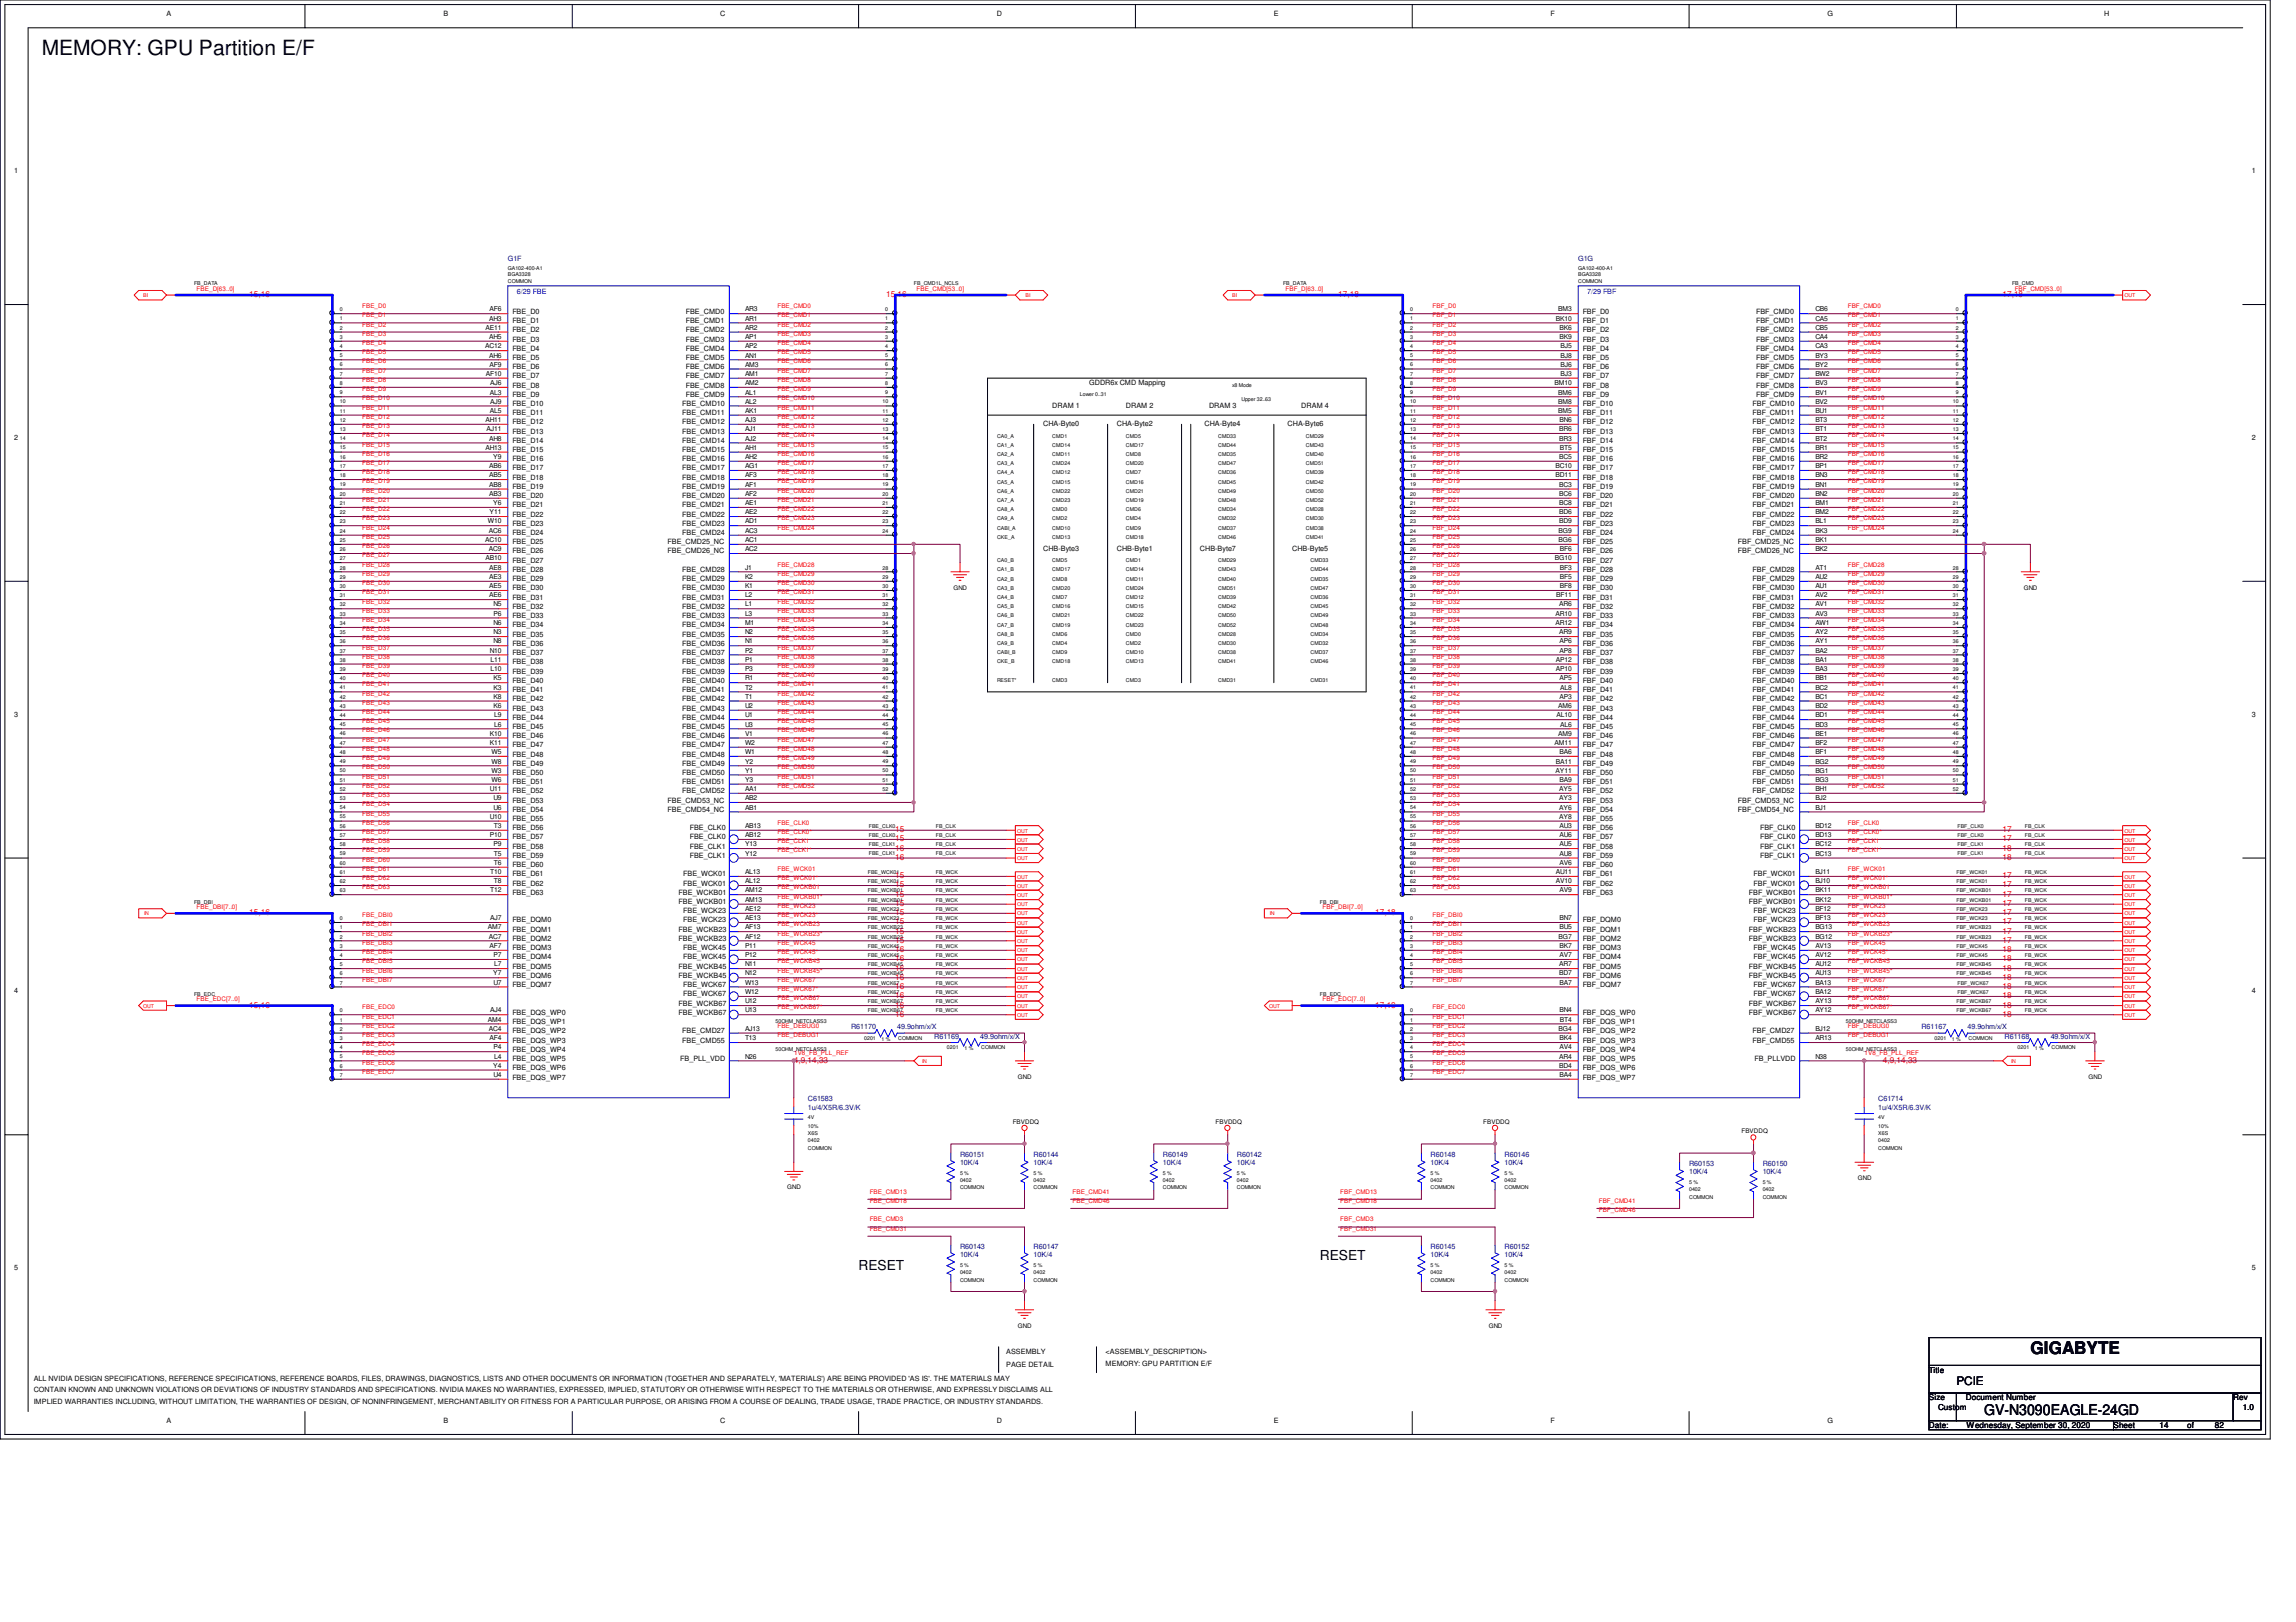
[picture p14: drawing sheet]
<svg xmlns="http://www.w3.org/2000/svg" width="297mm" height="210mm" viewBox="0 0 297 210" stroke-linecap="round" stroke-linejoin="round" font-family="sans-serif">
<defs><g id="words">
<text font-size="2.7" x="5.4" y="7.1">MEMORY: GPU Partition E/F</text>
<text font-size="2.2" x="262.7" y="175.2">GIGABYTE</text>
<text font-size="1.9" x="256.7" y="183.1">GV-N3090EAGLE-24GD</text>
<g font-size="1.8">
<text x="111.1" y="164.3">RESET</text>
<text x="170.8" y="163.1">RESET</text>
</g>
<text font-size="1.5" x="253.1" y="179.3">PCIE</text>
<g font-size="1.1" fill="#f00">
<text x="32.3" y="38.4">15,16</text>
<text x="114.6" y="38.4">15,16</text>
<text x="173.1" y="38.4">17,18</text>
<text x="259.1" y="38.4">17,18</text>
<text x="115.8" y="107.7">15</text>
<text x="259.1" y="107.7">17</text>
<text x="115.8" y="113.7">15</text>
<text x="115.8" y="111.3">16</text>
<text x="115.8" y="110.1">16</text>
<text x="115.8" y="108.9">15</text>
<text x="259.1" y="113.7">17</text>
<text x="259.1" y="111.3">18</text>
<text x="259.1" y="110.1">18</text>
<text x="259.1" y="108.9">17</text>
<text x="32.3" y="118.4">15,16</text>
<text x="115.8" y="119.6">15</text>
<text x="115.8" y="118.4">15</text>
<text x="115.8" y="117.3">15</text>
<text x="115.8" y="116">15</text>
<text x="115.8" y="114.9">15</text>
<text x="177.9" y="118.4">17,18</text>
<text x="259.1" y="119.6">17</text>
<text x="259.1" y="118.4">17</text>
<text x="259.1" y="117.3">17</text>
<text x="259.1" y="116">17</text>
<text x="259.1" y="114.9">17</text>
<text x="115.8" y="125.6">16</text>
<text x="115.8" y="124.4">16</text>
<text x="115.8" y="123.2">16</text>
<text x="115.8" y="122">15</text>
<text x="115.8" y="120.8">15</text>
<text x="259.1" y="125.6">18</text>
<text x="259.1" y="124.4">18</text>
<text x="259.1" y="123.2">18</text>
<text x="259.1" y="122">17</text>
<text x="259.1" y="120.8">17</text>
<text x="32.3" y="130.4">15,16</text>
<text x="115.8" y="131.6">16</text>
<text x="115.8" y="130.4">16</text>
<text x="115.8" y="129.2">16</text>
<text x="115.8" y="128">16</text>
<text x="115.8" y="126.8">16</text>
<text x="177.9" y="130.4">17,18</text>
<text x="259.1" y="131.6">18</text>
<text x="259.1" y="130.4">18</text>
<text x="259.1" y="129.2">18</text>
<text x="259.1" y="128">18</text>
<text x="259.1" y="126.8">18</text>
<text x="102.7" y="137.5">4,9,14,33</text>
<text x="243.6" y="137.5">4,9,14,33</text>
</g>
<g font-size="1.1">
<text x="249.6" y="177.7">Title</text>
<text x="249.6" y="181.2">Size</text>
<text x="249.6" y="184.8">Date:</text>
<text x="250.7" y="182.4">Custom</text>
<text x="254.3" y="181.2">Document Number</text>
<text x="254.4" y="184.8">Wednesday, September 30, 2020</text>
<text x="273.4" y="184.8">Sheet</text>
<text x="279.4" y="184.8">14</text>
<text x="283" y="184.8">of</text>
<text x="286.6" y="184.8">82</text>
<text x="288.9" y="181.2">Rev</text>
<text x="290.1" y="182.4">1.0</text>
</g>
<g font-size=".9">
<text x="21.5" y="2">A</text>
<text x="57.4" y="2">B</text>
<text x="93.2" y="2">C</text>
<text x="129" y="2">D</text>
<text x="164.8" y="2">E</text>
<text x="200.6" y="2">F</text>
<text x="236.4" y="2">G</text>
<text x="272.2" y="2">H</text>
<text x="1.8" y="22.4">1</text>
<text x="291.3" y="22.4">1</text>
<text x="63.3" y="41.5">AH3</text>
<text x="63.3" y="40.3">AF6</text>
<text x="66.3" y="41.8">FBE_D1</text>
<text x="66.3" y="40.6">FBE_D0</text>
<text x="88.7" y="41.8">FBE_CMD1</text>
<text x="88.7" y="40.6">FBE_CMD0</text>
<text x="96.4" y="41.5">AR1</text>
<text x="96.4" y="40.3">AR3</text>
<text x="201.3" y="41.5">BK10</text>
<text x="201.6" y="40.3">BM3</text>
<text x="204.8" y="41.8">FBF_D1</text>
<text x="204.8" y="40.6">FBF_D0</text>
<text x="227.2" y="41.8">FBF_CMD1</text>
<text x="227.2" y="40.6">FBF_CMD0</text>
<text x="234.9" y="41.5">CA5</text>
<text x="234.9" y="40.3">CB6</text>
<text x="62.8" y="45.1">AC12</text>
<text x="62.8" y="42.7">AE11</text>
<text x="63.3" y="46.3">AH6</text>
<text x="63.3" y="43.9">AH5</text>
<text x="63.3" y="47.5">AF9</text>
<text x="66.3" y="47.8">FBE_D6</text>
<text x="66.3" y="46.6">FBE_D5</text>
<text x="66.3" y="45.4">FBE_D4</text>
<text x="66.3" y="44.2">FBE_D3</text>
<text x="66.3" y="43">FBE_D2</text>
<text x="88.7" y="47.8">FBE_CMD6</text>
<text x="88.7" y="46.6">FBE_CMD5</text>
<text x="88.7" y="45.4">FBE_CMD4</text>
<text x="88.7" y="44.2">FBE_CMD3</text>
<text x="88.7" y="43">FBE_CMD2</text>
<text x="96.4" y="47.5">AM3</text>
<text x="96.4" y="46.3">AN1</text>
<text x="96.4" y="45.1">AP2</text>
<text x="96.4" y="43.9">AP1</text>
<text x="96.4" y="42.7">AR2</text>
<text x="201.8" y="43.9">BK9</text>
<text x="201.8" y="42.7">BK6</text>
<text x="201.9" y="47.5">BJ6</text>
<text x="201.9" y="46.3">BJ8</text>
<text x="201.9" y="45.1">BJ5</text>
<text x="204.8" y="47.8">FBF_D6</text>
<text x="204.8" y="46.6">FBF_D5</text>
<text x="204.8" y="45.4">FBF_D4</text>
<text x="204.8" y="44.2">FBF_D3</text>
<text x="204.8" y="43">FBF_D2</text>
<text x="227.2" y="47.8">FBF_CMD6</text>
<text x="227.2" y="46.6">FBF_CMD5</text>
<text x="227.2" y="45.4">FBF_CMD4</text>
<text x="227.2" y="44.2">FBF_CMD3</text>
<text x="227.2" y="43">FBF_CMD2</text>
<text x="234.9" y="47.5">BY2</text>
<text x="234.9" y="46.3">BY3</text>
<text x="234.9" y="45.1">CA3</text>
<text x="234.9" y="43.9">CA4</text>
<text x="234.9" y="42.7">CB5</text>
<text x="62.9" y="48.6">AF10</text>
<text x="63.4" y="53.4">AL5</text>
<text x="63.4" y="51.1">AL3</text>
<text x="63.4" y="52.2">AJ9</text>
<text x="63.4" y="49.8">AJ6</text>
<text x="66.3" y="53.7">FBE_D11</text>
<text x="66.3" y="52.5">FBE_D10</text>
<text x="66.3" y="51.4">FBE_D9</text>
<text x="66.3" y="50.2">FBE_D8</text>
<text x="66.3" y="48.9">FBE_D7</text>
<text x="88.3" y="53.7">FBE_CMD11</text>
<text x="88.3" y="52.5">FBE_CMD10</text>
<text x="88.7" y="51.4">FBE_CMD9</text>
<text x="88.7" y="50.2">FBE_CMD8</text>
<text x="88.7" y="48.9">FBE_CMD7</text>
<text x="96.4" y="53.4">AK1</text>
<text x="96.4" y="52.2">AL2</text>
<text x="96.4" y="51.1">AL1</text>
<text x="96.4" y="49.8">AM2</text>
<text x="96.4" y="48.6">AM1</text>
<text x="136.1" y="52.8">DRAM 1</text>
<text x="140.9" y="49.8">GDDR6x CMD Mapping</text>
<text x="145.7" y="52.8">DRAM 2</text>
<text x="156.4" y="52.8">DRAM 3</text>
<text x="168.4" y="52.8">DRAM 4</text>
<text x="201.1" y="49.8">BM10</text>
<text x="201.6" y="53.4">BM5</text>
<text x="201.6" y="52.2">BM8</text>
<text x="201.6" y="51.1">BM6</text>
<text x="201.9" y="48.6">BJ3</text>
<text x="204.8" y="53.7">FBF_D11</text>
<text x="204.8" y="52.5">FBF_D10</text>
<text x="204.8" y="51.4">FBF_D9</text>
<text x="204.8" y="50.2">FBF_D8</text>
<text x="204.8" y="48.9">FBF_D7</text>
<text x="226.7" y="53.7">FBF_CMD11</text>
<text x="226.7" y="52.5">FBF_CMD10</text>
<text x="227.2" y="51.4">FBF_CMD9</text>
<text x="227.2" y="50.2">FBF_CMD8</text>
<text x="227.2" y="48.9">FBF_CMD7</text>
<text x="234.9" y="53.4">BU1</text>
<text x="234.9" y="52.2">BV2</text>
<text x="234.9" y="51.1">BV1</text>
<text x="234.9" y="49.8">BV3</text>
<text x="234.9" y="48.6">BW2</text>
<text x="1.8" y="56.9">2</text>
<text x="62.8" y="58.2">AH13</text>
<text x="62.8" y="54.6">AH11</text>
<text x="62.9" y="55.8">AJ11</text>
<text x="63.3" y="57">AH8</text>
<text x="63.8" y="59.4">Y9</text>
<text x="66.3" y="59.7">FBE_D16</text>
<text x="66.3" y="58.5">FBE_D15</text>
<text x="66.3" y="57.3">FBE_D14</text>
<text x="66.3" y="56.1">FBE_D13</text>
<text x="66.3" y="54.9">FBE_D12</text>
<text x="88.3" y="59.7">FBE_CMD16</text>
<text x="88.3" y="58.5">FBE_CMD15</text>
<text x="88.3" y="57.3">FBE_CMD14</text>
<text x="88.3" y="56.1">FBE_CMD13</text>
<text x="88.3" y="54.9">FBE_CMD12</text>
<text x="96.4" y="59.4">AH2</text>
<text x="96.4" y="58.2">AH1</text>
<text x="96.4" y="57">AJ2</text>
<text x="96.4" y="55.8">AJ1</text>
<text x="96.4" y="54.6">AJ3</text>
<text x="135" y="55.2">CHA-Byte0</text>
<text x="144.5" y="55.2">CHA-Byte2</text>
<text x="155.8" y="55.2">CHA-Byte4</text>
<text x="166.6" y="55.2">CHA-Byte6</text>
<text x="201.7" y="59.4">BC5</text>
<text x="201.7" y="57">BR3</text>
<text x="201.7" y="55.8">BR6</text>
<text x="201.8" y="54.6">BN6</text>
<text x="201.8" y="58.2">BT5</text>
<text x="204.8" y="59.7">FBF_D16</text>
<text x="204.8" y="58.5">FBF_D15</text>
<text x="204.8" y="57.3">FBF_D14</text>
<text x="204.8" y="56.1">FBF_D13</text>
<text x="204.8" y="54.9">FBF_D12</text>
<text x="226.7" y="59.7">FBF_CMD16</text>
<text x="226.7" y="58.5">FBF_CMD15</text>
<text x="226.7" y="57.3">FBF_CMD14</text>
<text x="226.7" y="56.1">FBF_CMD13</text>
<text x="226.7" y="54.9">FBF_CMD12</text>
<text x="234.9" y="59.4">BR2</text>
<text x="234.9" y="58.2">BR1</text>
<text x="234.9" y="57">BT2</text>
<text x="234.9" y="55.8">BT1</text>
<text x="234.9" y="54.6">BT3</text>
<text x="291.3" y="56.9">2</text>
<text x="63.3" y="64.2">AB3</text>
<text x="63.3" y="63">AB8</text>
<text x="63.3" y="61.8">AB5</text>
<text x="63.3" y="60.6">AB6</text>
<text x="63.8" y="65.4">Y6</text>
<text x="66.3" y="65.7">FBE_D21</text>
<text x="66.3" y="64.5">FBE_D20</text>
<text x="66.3" y="63.3">FBE_D19</text>
<text x="66.3" y="62.1">FBE_D18</text>
<text x="66.3" y="60.9">FBE_D17</text>
<text x="88.3" y="65.7">FBE_CMD21</text>
<text x="88.3" y="64.5">FBE_CMD20</text>
<text x="88.3" y="63.3">FBE_CMD19</text>
<text x="88.3" y="62.1">FBE_CMD18</text>
<text x="88.3" y="60.9">FBE_CMD17</text>
<text x="96.4" y="65.4">AE1</text>
<text x="96.4" y="64.2">AF2</text>
<text x="96.4" y="63">AF1</text>
<text x="96.4" y="61.8">AF3</text>
<text x="96.4" y="60.6">AG1</text>
<text x="201.2" y="61.8">BD11</text>
<text x="201.2" y="60.6">BC10</text>
<text x="201.7" y="65.4">BC8</text>
<text x="201.7" y="64.2">BC6</text>
<text x="201.7" y="63">BC3</text>
<text x="204.8" y="65.7">FBF_D21</text>
<text x="204.8" y="64.5">FBF_D20</text>
<text x="204.8" y="63.3">FBF_D19</text>
<text x="204.8" y="62.1">FBF_D18</text>
<text x="204.8" y="60.9">FBF_D17</text>
<text x="226.7" y="65.7">FBF_CMD21</text>
<text x="226.7" y="64.5">FBF_CMD20</text>
<text x="226.7" y="63.3">FBF_CMD19</text>
<text x="226.7" y="62.1">FBF_CMD18</text>
<text x="226.7" y="60.9">FBF_CMD17</text>
<text x="234.9" y="65.4">BM1</text>
<text x="234.9" y="64.2">BN2</text>
<text x="234.9" y="63">BN1</text>
<text x="234.9" y="61.8">BN3</text>
<text x="234.9" y="60.6">BP1</text>
<text x="62.8" y="70.1">AC10</text>
<text x="63.1" y="67.7">W10</text>
<text x="63.2" y="71.3">AC9</text>
<text x="63.2" y="69">AC6</text>
<text x="63.3" y="66.5">Y11</text>
<text x="66.3" y="71.6">FBE_D26</text>
<text x="66.3" y="70.4">FBE_D25</text>
<text x="66.3" y="69.3">FBE_D24</text>
<text x="66.3" y="68.1">FBE_D23</text>
<text x="66.3" y="66.8">FBE_D22</text>
<text x="86.4" y="71.6">FBE_CMD26_NC</text>
<text x="86.4" y="70.4">FBE_CMD25_NC</text>
<text x="88.3" y="69.3">FBE_CMD24</text>
<text x="88.3" y="68.1">FBE_CMD23</text>
<text x="88.3" y="66.8">FBE_CMD22</text>
<text x="96.4" y="71.3">AC2</text>
<text x="96.4" y="70.1">AC1</text>
<text x="96.4" y="69">AC3</text>
<text x="96.4" y="67.7">AD1</text>
<text x="96.4" y="66.5">AE2</text>
<text x="135" y="71.3">CHB-Byte3</text>
<text x="144.5" y="71.3">CHB-Byte1</text>
<text x="155.2" y="71.3">CHB-Byte7</text>
<text x="167.2" y="71.3">CHB-Byte5</text>
<text x="201.6" y="70.1">BG6</text>
<text x="201.6" y="69">BG9</text>
<text x="201.7" y="67.7">BD9</text>
<text x="201.7" y="66.5">BD6</text>
<text x="201.8" y="71.3">BF6</text>
<text x="204.8" y="71.6">FBF_D26</text>
<text x="204.8" y="70.4">FBF_D25</text>
<text x="204.8" y="69.3">FBF_D24</text>
<text x="204.8" y="68.1">FBF_D23</text>
<text x="204.8" y="66.8">FBF_D22</text>
<text x="224.8" y="71.6">FBF_CMD26_NC</text>
<text x="224.8" y="70.4">FBF_CMD25_NC</text>
<text x="226.7" y="69.3">FBF_CMD24</text>
<text x="226.7" y="68.1">FBF_CMD23</text>
<text x="226.7" y="66.8">FBF_CMD22</text>
<text x="234.9" y="71.3">BK2</text>
<text x="234.9" y="70.1">BK1</text>
<text x="234.9" y="69">BK3</text>
<text x="234.9" y="67.7">BL1</text>
<text x="234.9" y="66.5">BM2</text>
<text x="62.8" y="72.5">AB10</text>
<text x="63.3" y="77.3">AE6</text>
<text x="63.3" y="76.1">AE5</text>
<text x="63.3" y="74.9">AE3</text>
<text x="63.3" y="73.7">AE8</text>
<text x="66.3" y="77.6">FBE_D31</text>
<text x="66.3" y="76.4">FBE_D30</text>
<text x="66.3" y="75.2">FBE_D29</text>
<text x="66.3" y="74">FBE_D28</text>
<text x="66.3" y="72.8">FBE_D27</text>
<text x="88.3" y="77.6">FBE_CMD31</text>
<text x="88.3" y="76.4">FBE_CMD30</text>
<text x="88.3" y="75.2">FBE_CMD29</text>
<text x="88.3" y="74">FBE_CMD28</text>
<text x="96.4" y="77.3">L2</text>
<text x="96.4" y="76.1">K1</text>
<text x="96.4" y="74.9">K2</text>
<text x="96.4" y="73.7">J1</text>
<text x="201.2" y="72.5">BG10</text>
<text x="201.3" y="77.3">BF11</text>
<text x="201.8" y="76.1">BF8</text>
<text x="201.8" y="74.9">BF5</text>
<text x="201.8" y="73.7">BF3</text>
<text x="204.8" y="77.6">FBF_D31</text>
<text x="204.8" y="76.4">FBF_D30</text>
<text x="204.8" y="75.2">FBF_D29</text>
<text x="204.8" y="74">FBF_D28</text>
<text x="204.8" y="72.8">FBF_D27</text>
<text x="226.7" y="77.6">FBF_CMD31</text>
<text x="226.7" y="76.4">FBF_CMD30</text>
<text x="226.7" y="75.2">FBF_CMD29</text>
<text x="226.7" y="74">FBF_CMD28</text>
<text x="234.9" y="77.3">AV2</text>
<text x="234.9" y="76.1">AU1</text>
<text x="234.9" y="74.9">AU2</text>
<text x="234.9" y="73.7">AT1</text>
<text x="63.8" y="83.3">N8</text>
<text x="63.8" y="82.1">N3</text>
<text x="63.8" y="80.9">N6</text>
<text x="63.8" y="79.7">P6</text>
<text x="63.8" y="78.5">N5</text>
<text x="66.3" y="83.6">FBE_D36</text>
<text x="66.3" y="82.4">FBE_D35</text>
<text x="66.3" y="81.2">FBE_D34</text>
<text x="66.3" y="80">FBE_D33</text>
<text x="66.3" y="78.8">FBE_D32</text>
<text x="88.3" y="83.6">FBE_CMD36</text>
<text x="88.3" y="82.4">FBE_CMD35</text>
<text x="88.3" y="81.2">FBE_CMD34</text>
<text x="88.3" y="80">FBE_CMD33</text>
<text x="88.3" y="78.8">FBE_CMD32</text>
<text x="96.4" y="83.3">N1</text>
<text x="96.4" y="82.1">N2</text>
<text x="96.4" y="80.9">M1</text>
<text x="96.4" y="79.7">L3</text>
<text x="96.4" y="78.5">L1</text>
<text x="201.2" y="80.9">AR12</text>
<text x="201.2" y="79.7">AR10</text>
<text x="201.7" y="82.1">AR9</text>
<text x="201.7" y="78.5">AR6</text>
<text x="201.8" y="83.3">AP6</text>
<text x="204.8" y="83.6">FBF_D36</text>
<text x="204.8" y="82.4">FBF_D35</text>
<text x="204.8" y="81.2">FBF_D34</text>
<text x="204.8" y="80">FBF_D33</text>
<text x="204.8" y="78.8">FBF_D32</text>
<text x="226.7" y="83.6">FBF_CMD36</text>
<text x="226.7" y="82.4">FBF_CMD35</text>
<text x="226.7" y="81.2">FBF_CMD34</text>
<text x="226.7" y="80">FBF_CMD33</text>
<text x="226.7" y="78.8">FBF_CMD32</text>
<text x="234.9" y="83.3">AY1</text>
<text x="234.9" y="82.1">AY2</text>
<text x="234.9" y="80.9">AW1</text>
<text x="234.9" y="79.7">AV3</text>
<text x="234.9" y="78.5">AV1</text>
<text x="63.4" y="84.5">N10</text>
<text x="63.5" y="86.9">L10</text>
<text x="63.5" y="85.6">L11</text>
<text x="63.8" y="89.2">K3</text>
<text x="63.8" y="88.1">K5</text>
<text x="66.3" y="89.5">FBE_D41</text>
<text x="66.3" y="88.3">FBE_D40</text>
<text x="66.3" y="87.2">FBE_D39</text>
<text x="66.3" y="86">FBE_D38</text>
<text x="66.3" y="84.8">FBE_D37</text>
<text x="88.3" y="89.5">FBE_CMD41</text>
<text x="88.3" y="88.3">FBE_CMD40</text>
<text x="88.3" y="87.2">FBE_CMD39</text>
<text x="88.3" y="86">FBE_CMD38</text>
<text x="88.3" y="84.8">FBE_CMD37</text>
<text x="96.4" y="89.2">T2</text>
<text x="96.4" y="88.1">R1</text>
<text x="96.4" y="86.9">P3</text>
<text x="96.4" y="85.6">P1</text>
<text x="96.4" y="84.5">P2</text>
<text x="201.3" y="86.9">AP10</text>
<text x="201.3" y="85.6">AP12</text>
<text x="201.8" y="88.1">AP5</text>
<text x="201.8" y="84.5">AP8</text>
<text x="201.8" y="89.2">AL8</text>
<text x="204.8" y="89.5">FBF_D41</text>
<text x="204.8" y="88.3">FBF_D40</text>
<text x="204.8" y="87.2">FBF_D39</text>
<text x="204.8" y="86">FBF_D38</text>
<text x="204.8" y="84.8">FBF_D37</text>
<text x="226.7" y="89.5">FBF_CMD41</text>
<text x="226.7" y="88.3">FBF_CMD40</text>
<text x="226.7" y="87.2">FBF_CMD39</text>
<text x="226.7" y="86">FBF_CMD38</text>
<text x="226.7" y="84.8">FBF_CMD37</text>
<text x="234.9" y="89.2">BC2</text>
<text x="234.9" y="88.1">BB1</text>
<text x="234.9" y="86.9">BA3</text>
<text x="234.9" y="85.6">BA1</text>
<text x="234.9" y="84.5">BA2</text>
<text x="1.8" y="92.8">3</text>
<text x="63.4" y="95.2">K10</text>
<text x="63.8" y="91.6">K6</text>
<text x="63.8" y="90.4">K8</text>
<text x="63.9" y="94">L6</text>
<text x="63.9" y="92.8">L9</text>
<text x="66.3" y="95.5">FBE_D46</text>
<text x="66.3" y="94.3">FBE_D45</text>
<text x="66.3" y="93.1">FBE_D44</text>
<text x="66.3" y="91.9">FBE_D43</text>
<text x="66.3" y="90.7">FBE_D42</text>
<text x="88.3" y="95.5">FBE_CMD46</text>
<text x="88.3" y="94.3">FBE_CMD45</text>
<text x="88.3" y="93.1">FBE_CMD44</text>
<text x="88.3" y="91.9">FBE_CMD43</text>
<text x="88.3" y="90.7">FBE_CMD42</text>
<text x="96.4" y="95.2">V1</text>
<text x="96.4" y="94">U3</text>
<text x="96.4" y="92.8">U1</text>
<text x="96.4" y="91.6">U2</text>
<text x="96.4" y="90.4">T1</text>
<text x="201.4" y="92.8">AL10</text>
<text x="201.6" y="95.2">AM9</text>
<text x="201.6" y="91.6">AM6</text>
<text x="201.8" y="90.4">AP3</text>
<text x="201.8" y="94">AL6</text>
<text x="204.8" y="95.5">FBF_D46</text>
<text x="204.8" y="94.3">FBF_D45</text>
<text x="204.8" y="93.1">FBF_D44</text>
<text x="204.8" y="91.9">FBF_D43</text>
<text x="204.8" y="90.7">FBF_D42</text>
<text x="226.7" y="95.5">FBF_CMD46</text>
<text x="226.7" y="94.3">FBF_CMD45</text>
<text x="226.7" y="93.1">FBF_CMD44</text>
<text x="226.7" y="91.9">FBF_CMD43</text>
<text x="226.7" y="90.7">FBF_CMD42</text>
<text x="234.9" y="95.2">BE1</text>
<text x="234.9" y="94">BD3</text>
<text x="234.9" y="92.8">BD1</text>
<text x="234.9" y="91.6">BD2</text>
<text x="234.9" y="90.4">BC1</text>
<text x="291.3" y="92.8">3</text>
<text x="63.4" y="96.4">K11</text>
<text x="63.6" y="101.2">W6</text>
<text x="63.6" y="100">W3</text>
<text x="63.6" y="98.8">W8</text>
<text x="63.6" y="97.6">W5</text>
<text x="66.3" y="101.5">FBE_D51</text>
<text x="66.3" y="100.3">FBE_D50</text>
<text x="66.3" y="99.1">FBE_D49</text>
<text x="66.3" y="97.9">FBE_D48</text>
<text x="66.3" y="96.7">FBE_D47</text>
<text x="88.3" y="101.5">FBE_CMD51</text>
<text x="88.3" y="100.3">FBE_CMD50</text>
<text x="88.3" y="99.1">FBE_CMD49</text>
<text x="88.3" y="97.9">FBE_CMD48</text>
<text x="88.3" y="96.7">FBE_CMD47</text>
<text x="96.4" y="101.2">Y3</text>
<text x="96.4" y="100">Y1</text>
<text x="96.4" y="98.8">Y2</text>
<text x="96.4" y="97.6">W1</text>
<text x="96.4" y="96.4">W2</text>
<text x="201.1" y="96.4">AM11</text>
<text x="201.2" y="100">AY11</text>
<text x="201.3" y="98.8">BA11</text>
<text x="201.8" y="101.2">BA9</text>
<text x="201.8" y="97.6">BA6</text>
<text x="204.8" y="101.5">FBF_D51</text>
<text x="204.8" y="100.3">FBF_D50</text>
<text x="204.8" y="99.1">FBF_D49</text>
<text x="204.8" y="97.9">FBF_D48</text>
<text x="204.8" y="96.7">FBF_D47</text>
<text x="226.7" y="101.5">FBF_CMD51</text>
<text x="226.7" y="100.3">FBF_CMD50</text>
<text x="226.7" y="99.1">FBF_CMD49</text>
<text x="226.7" y="97.9">FBF_CMD48</text>
<text x="226.7" y="96.7">FBF_CMD47</text>
<text x="234.9" y="101.2">BG3</text>
<text x="234.9" y="100">BG1</text>
<text x="234.9" y="98.8">BG2</text>
<text x="234.9" y="97.6">BF1</text>
<text x="234.9" y="96.4">BF2</text>
<text x="63.4" y="106">U10</text>
<text x="63.4" y="102.4">U11</text>
<text x="63.8" y="104.8">U6</text>
<text x="63.8" y="103.5">U9</text>
<text x="63.9" y="107.1">T3</text>
<text x="66.3" y="107.4">FBE_D56</text>
<text x="66.3" y="106.3">FBE_D55</text>
<text x="66.3" y="105.1">FBE_D54</text>
<text x="66.3" y="103.9">FBE_D53</text>
<text x="66.3" y="102.7">FBE_D52</text>
<text x="86.4" y="105.1">FBE_CMD54_NC</text>
<text x="86.4" y="103.9">FBE_CMD53_NC</text>
<text x="88.3" y="102.7">FBE_CMD52</text>
<text x="89.2" y="107.4">FBE_CLK0</text>
<text x="96.4" y="107.1">AB13</text>
<text x="96.4" y="104.8">AB1</text>
<text x="96.4" y="103.5">AB2</text>
<text x="96.4" y="102.4">AA1</text>
<text x="201.7" y="106">AY8</text>
<text x="201.7" y="104.8">AY6</text>
<text x="201.7" y="103.5">AY3</text>
<text x="201.7" y="102.4">AY5</text>
<text x="201.8" y="107.1">AU3</text>
<text x="204.8" y="107.4">FBF_D56</text>
<text x="204.8" y="106.3">FBF_D55</text>
<text x="204.8" y="105.1">FBF_D54</text>
<text x="204.8" y="103.9">FBF_D53</text>
<text x="204.8" y="102.7">FBF_D52</text>
<text x="224.8" y="105.1">FBF_CMD54_NC</text>
<text x="224.8" y="103.9">FBF_CMD53_NC</text>
<text x="226.7" y="102.7">FBF_CMD52</text>
<text x="227.7" y="107.4">FBF_CLK0</text>
<text x="234.9" y="107.1">BD12</text>
<text x="234.9" y="104.8">BJ1</text>
<text x="234.9" y="103.5">BJ2</text>
<text x="234.9" y="102.4">BH1</text>
<text x="63.4" y="108.3">P10</text>
<text x="63.4" y="113.1">T10</text>
<text x="63.8" y="109.5">P9</text>
<text x="63.9" y="111.9">T6</text>
<text x="63.9" y="110.7">T5</text>
<text x="66.3" y="113.4">FBE_D61</text>
<text x="66.3" y="112.2">FBE_D60</text>
<text x="66.3" y="111">FBE_D59</text>
<text x="66.3" y="109.9">FBE_D58</text>
<text x="66.3" y="108.6">FBE_D57</text>
<text x="88.4" y="113.4">FBE_WCK01</text>
<text x="89.2" y="111">FBE_CLK1</text>
<text x="89.2" y="109.9">FBE_CLK1</text>
<text x="89.2" y="108.6">FBE_CLK0</text>
<text x="96.4" y="113.1">AL13</text>
<text x="96.4" y="110.7">Y12</text>
<text x="96.4" y="109.5">Y13</text>
<text x="96.4" y="108.3">AB12</text>
<text x="201.3" y="113.1">AU11</text>
<text x="201.8" y="111.9">AV6</text>
<text x="201.8" y="110.7">AU8</text>
<text x="201.8" y="109.5">AU5</text>
<text x="201.8" y="108.3">AU6</text>
<text x="204.8" y="113.4">FBF_D61</text>
<text x="204.8" y="112.2">FBF_D60</text>
<text x="204.8" y="111">FBF_D59</text>
<text x="204.8" y="109.9">FBF_D58</text>
<text x="204.8" y="108.6">FBF_D57</text>
<text x="226.9" y="113.4">FBF_WCK01</text>
<text x="227.7" y="111">FBF_CLK1</text>
<text x="227.7" y="109.9">FBF_CLK1</text>
<text x="227.7" y="108.6">FBF_CLK0</text>
<text x="234.9" y="113.1">BJ11</text>
<text x="234.9" y="110.7">BC13</text>
<text x="234.9" y="109.5">BC12</text>
<text x="234.9" y="108.3">BD13</text>
<text x="63.4" y="119.1">AJ7</text>
<text x="63.4" y="115.5">T12</text>
<text x="63.9" y="114.3">T8</text>
<text x="66.3" y="119.4">FBE_DQM0</text>
<text x="66.3" y="115.8">FBE_D63</text>
<text x="66.3" y="114.6">FBE_D62</text>
<text x="87.8" y="117">FBE_WCKB01</text>
<text x="87.8" y="115.8">FBE_WCKB01</text>
<text x="88.4" y="119.4">FBE_WCK23</text>
<text x="88.4" y="118.2">FBE_WCK23</text>
<text x="88.4" y="114.6">FBE_WCK01</text>
<text x="96.4" y="119.1">AE13</text>
<text x="96.4" y="117.9">AE12</text>
<text x="96.4" y="116.7">AM13</text>
<text x="96.4" y="115.5">AM12</text>
<text x="96.4" y="114.3">AL12</text>
<text x="201.3" y="114.3">AV10</text>
<text x="201.8" y="119.1">BN7</text>
<text x="201.8" y="115.5">AV9</text>
<text x="204.8" y="119.4">FBF_DQM0</text>
<text x="204.8" y="115.8">FBF_D63</text>
<text x="204.8" y="114.6">FBF_D62</text>
<text x="226.3" y="117">FBF_WCKB01</text>
<text x="226.3" y="115.8">FBF_WCKB01</text>
<text x="226.9" y="119.4">FBF_WCK23</text>
<text x="226.9" y="118.2">FBF_WCK23</text>
<text x="226.9" y="114.6">FBF_WCK01</text>
<text x="234.9" y="119.1">BF13</text>
<text x="234.9" y="117.9">BF12</text>
<text x="234.9" y="116.7">BK12</text>
<text x="234.9" y="115.5">BK11</text>
<text x="234.9" y="114.3">BJ10</text>
<text x="63.1" y="120.3">AM7</text>
<text x="63.2" y="121.5">AC7</text>
<text x="63.3" y="122.7">AF7</text>
<text x="63.8" y="123.9">P7</text>
<text x="63.9" y="125.1">L7</text>
<text x="66.3" y="125.3">FBE_DQM5</text>
<text x="66.3" y="124.2">FBE_DQM4</text>
<text x="66.3" y="123">FBE_DQM3</text>
<text x="66.3" y="121.8">FBE_DQM2</text>
<text x="66.3" y="120.6">FBE_DQM1</text>
<text x="87.8" y="125.3">FBE_WCKB45</text>
<text x="87.8" y="121.8">FBE_WCKB23</text>
<text x="87.8" y="120.6">FBE_WCKB23</text>
<text x="88.4" y="124.2">FBE_WCK45</text>
<text x="88.4" y="123">FBE_WCK45</text>
<text x="96.4" y="125.1">N11</text>
<text x="96.4" y="123.9">P12</text>
<text x="96.4" y="122.7">P11</text>
<text x="96.4" y="121.5">AF12</text>
<text x="96.4" y="120.3">AF13</text>
<text x="201.6" y="121.5">BG7</text>
<text x="201.7" y="125.1">AR7</text>
<text x="201.8" y="123.9">AV7</text>
<text x="201.8" y="122.7">BK7</text>
<text x="201.8" y="120.3">BU5</text>
<text x="204.8" y="125.3">FBF_DQM5</text>
<text x="204.8" y="124.2">FBF_DQM4</text>
<text x="204.8" y="123">FBF_DQM3</text>
<text x="204.8" y="121.8">FBF_DQM2</text>
<text x="204.8" y="120.6">FBF_DQM1</text>
<text x="226.3" y="125.3">FBF_WCKB45</text>
<text x="226.3" y="121.8">FBF_WCKB23</text>
<text x="226.3" y="120.6">FBF_WCKB23</text>
<text x="226.9" y="124.2">FBF_WCK45</text>
<text x="226.9" y="123">FBF_WCK45</text>
<text x="234.9" y="125.1">AU12</text>
<text x="234.9" y="123.9">AV12</text>
<text x="234.9" y="122.7">AV13</text>
<text x="234.9" y="121.5">BG12</text>
<text x="234.9" y="120.3">BG13</text>
<text x="1.8" y="128.6">4</text>
<text x="63.4" y="131">AJ4</text>
<text x="63.8" y="126.2">Y7</text>
<text x="63.8" y="127.4">U7</text>
<text x="66.3" y="131.3">FBE_DQS_WP0</text>
<text x="66.3" y="127.8">FBE_DQM7</text>
<text x="66.3" y="126.5">FBE_DQM6</text>
<text x="87.8" y="131.3">FBE_WCKB67</text>
<text x="87.8" y="130.1">FBE_WCKB67</text>
<text x="87.8" y="126.5">FBE_WCKB45</text>
<text x="88.4" y="128.9">FBE_WCK67</text>
<text x="88.4" y="127.8">FBE_WCK67</text>
<text x="96.4" y="131">U13</text>
<text x="96.4" y="129.8">U12</text>
<text x="96.4" y="128.7">W12</text>
<text x="96.4" y="127.4">W13</text>
<text x="96.4" y="126.2">N12</text>
<text x="201.7" y="126.2">BD7</text>
<text x="201.8" y="131">BN4</text>
<text x="201.8" y="127.4">BA7</text>
<text x="204.8" y="131.3">FBF_DQS_WP0</text>
<text x="204.8" y="127.8">FBF_DQM7</text>
<text x="204.8" y="126.5">FBF_DQM6</text>
<text x="226.3" y="131.3">FBF_WCKB67</text>
<text x="226.3" y="130.1">FBF_WCKB67</text>
<text x="226.3" y="126.5">FBF_WCKB45</text>
<text x="226.9" y="128.9">FBF_WCK67</text>
<text x="226.9" y="127.8">FBF_WCK67</text>
<text x="234.9" y="131">AY12</text>
<text x="234.9" y="129.8">AY13</text>
<text x="234.9" y="128.7">BA12</text>
<text x="234.9" y="127.4">BA13</text>
<text x="234.9" y="126.2">AU13</text>
<text x="291.3" y="128.6">4</text>
<text x="63.1" y="132.2">AM4</text>
<text x="63.2" y="133.4">AC4</text>
<text x="63.3" y="134.6">AF4</text>
<text x="63.8" y="135.8">P4</text>
<text x="63.9" y="137">L4</text>
<text x="66.3" y="137.3">FBE_DQS_WP5</text>
<text x="66.3" y="136.1">FBE_DQS_WP4</text>
<text x="66.3" y="134.9">FBE_DQS_WP3</text>
<text x="66.3" y="133.7">FBE_DQS_WP2</text>
<text x="66.3" y="132.5">FBE_DQS_WP1</text>
<text x="88" y="137.3">FB_PLL_VDD</text>
<text x="88.3" y="134.9">FBE_CMD55</text>
<text x="88.3" y="133.7">FBE_CMD27</text>
<text x="96.4" y="137">N26</text>
<text x="96.4" y="134.6">T13</text>
<text x="96.4" y="133.4">AJ13</text>
<text x="201.6" y="133.4">BG4</text>
<text x="201.7" y="137">AR4</text>
<text x="201.8" y="135.8">AV4</text>
<text x="201.8" y="134.6">BK4</text>
<text x="201.8" y="132.2">BT4</text>
<text x="204.8" y="137.3">FBF_DQS_WP5</text>
<text x="204.8" y="136.1">FBF_DQS_WP4</text>
<text x="204.8" y="134.9">FBF_DQS_WP3</text>
<text x="204.8" y="133.7">FBF_DQS_WP2</text>
<text x="204.8" y="132.5">FBF_DQS_WP1</text>
<text x="226.7" y="134.9">FBF_CMD55</text>
<text x="226.7" y="133.7">FBF_CMD27</text>
<text x="227" y="137.3">FB_PLLVDD</text>
<text x="234.9" y="137">N38</text>
<text x="234.9" y="134.6">AR13</text>
<text x="234.9" y="133.4">BJ12</text>
<text x="63.8" y="138.2">Y4</text>
<text x="63.8" y="139.4">U4</text>
<text x="66.3" y="139.7">FBE_DQS_WP7</text>
<text x="66.3" y="138.5">FBE_DQS_WP6</text>
<text x="201.7" y="138.2">BD4</text>
<text x="201.8" y="139.4">BA4</text>
<text x="204.8" y="139.7">FBF_DQS_WP7</text>
<text x="204.8" y="138.5">FBF_DQS_WP6</text>
<text x="1.8" y="164.4">5</text>
<text x="291.3" y="164.4">5</text>
<text x="4.4" y="178.7">ALL NVIDIA DESIGN SPECIFICATIONS, REFERENCE SPECIFICATIONS, REFERENCE BOARDS, FILES, DRAWINGS, DIAGNOSTICS, LISTS AND OTHER DOCUMENTS OR INFORMATION (TOGETHER AND SEPARATELY, 'MATERIALS') ARE BEING PROVIDED 'AS IS'. THE MATERIALS MAY</text>
<text x="130.2" y="177">PAGE DETAIL</text>
<text x="130.2" y="175.3">ASSEMBLY</text>
<text x="143" y="175.3">&lt;ASSEMBLY_DESCRIPTION&gt;</text>
<text x="143" y="176.8">MEMORY: GPU PARTITION E/F</text>
<text x="4.4" y="180.2">CONTAIN KNOWN AND UNKNOWN VIOLATIONS OR DEVIATIONS OF INDUSTRY STANDARDS AND SPECIFICATIONS. NVIDIA MAKES NO WARRANTIES, EXPRESSED, IMPLIED, STATUTORY OR OTHERWISE WITH RESPECT TO THE MATERIALS OR OTHERWISE, AND EXPRESSLY DISCLAIMS ALL</text>
<text x="4.4" y="181.7">IMPLIED WARRANTIES INCLUDING, WITHOUT LIMITATION, THE WARRANTIES OF DESIGN, OF NONINFRINGEMENT, MERCHANTABILITY OR FITNESS FOR A PARTICULAR PURPOSE, OR ARISING FROM A COURSE OF DEALING, TRADE USAGE, TRADE PRACTICE, OR INDUSTRY STANDARDS.</text>
<text x="21.5" y="184.1">A</text>
<text x="57.4" y="184.1">B</text>
<text x="93.2" y="184.1">C</text>
<text x="129" y="184.1">D</text>
<text x="164.8" y="184.1">E</text>
<text x="200.6" y="184.1">F</text>
<text x="236.4" y="184.1">G</text>
</g>
<g font-size=".9" fill="#00007f">
<text x="65.7" y="33.8">G1F</text>
<text x="204.2" y="33.8">G1G</text>
<text x="110.1" y="133.2">R61170</text>
<text x="116.1" y="133.2">49.9ohm/x/X</text>
<text x="120.9" y="134.5">R61169</text>
<text x="126.8" y="134.5">49.9ohm/x/X</text>
<text x="248.6" y="133.2">R61167</text>
<text x="254.5" y="133.2">49.9ohm/x/X</text>
<text x="259.3" y="134.5">R61168</text>
<text x="265.3" y="134.5">49.9ohm/x/X</text>
<text x="104.5" y="142.5">C61583</text>
<text x="104.5" y="143.6">1u/4/X5R/6.3V/K</text>
<text x="243" y="142.5">C61714</text>
<text x="243" y="143.6">1u/4/X5R/6.3V/K</text>
<text x="124.2" y="149.7">R60151</text>
<text x="133.7" y="149.7">R60144</text>
<text x="150.4" y="149.7">R60149</text>
<text x="160" y="149.7">R60142</text>
<text x="185.1" y="149.7">R60148</text>
<text x="194.6" y="149.7">R60146</text>
<text x="124.2" y="150.8">10K/4</text>
<text x="133.7" y="150.8">10K/4</text>
<text x="150.4" y="150.8">10K/4</text>
<text x="160" y="150.8">10K/4</text>
<text x="185.1" y="150.8">10K/4</text>
<text x="194.6" y="150.8">10K/4</text>
<text x="218.5" y="150.9">R60153</text>
<text x="218.5" y="152">10K/4</text>
<text x="228" y="150.9">R60150</text>
<text x="228" y="152">10K/4</text>
<text x="124.2" y="161.7">R60143</text>
<text x="133.7" y="161.7">R60147</text>
<text x="185.1" y="161.7">R60145</text>
<text x="194.6" y="161.7">R60152</text>
<text x="124.2" y="162.7">10K/4</text>
<text x="133.7" y="162.7">10K/4</text>
<text x="185.1" y="162.7">10K/4</text>
<text x="194.6" y="162.7">10K/4</text>
</g>
<g font-size=".9" fill="#00f">
<text x="66.9" y="38.1">6/29 FBE</text>
<text x="205.4" y="38.1">7/29 FBF</text>
</g>
<g font-size=".8" fill="#f00">
<text x="25.4" y="37.6">FBE_D[63..0]</text>
<text x="46.9" y="39.9">FBE_D0</text>
<text x="46.9" y="41.1">FBE_D1</text>
<text x="100.6" y="39.9">FBE_CMD0</text>
<text x="100.6" y="41.1">FBE_CMD1</text>
<text x="118.6" y="37.6">FBE_CMD[53..0]</text>
<text x="166.3" y="37.6">FBF_D[63..0]</text>
<text x="185.3" y="39.9">FBF_D0</text>
<text x="185.3" y="41.1">FBF_D1</text>
<text x="239.1" y="39.9">FBF_CMD0</text>
<text x="239.1" y="41.1">FBF_CMD1</text>
<text x="260.6" y="37.6">FBF_CMD[53..0]</text>
<text x="46.9" y="42.3">FBE_D2</text>
<text x="46.9" y="43.5">FBE_D3</text>
<text x="46.9" y="44.7">FBE_D4</text>
<text x="46.9" y="45.8">FBE_D5</text>
<text x="46.9" y="47">FBE_D6</text>
<text x="100.6" y="42.3">FBE_CMD2</text>
<text x="100.6" y="43.5">FBE_CMD3</text>
<text x="100.6" y="44.7">FBE_CMD4</text>
<text x="100.6" y="45.8">FBE_CMD5</text>
<text x="100.6" y="47">FBE_CMD6</text>
<text x="185.3" y="42.3">FBF_D2</text>
<text x="185.3" y="43.5">FBF_D3</text>
<text x="185.3" y="44.7">FBF_D4</text>
<text x="185.3" y="45.8">FBF_D5</text>
<text x="185.3" y="47">FBF_D6</text>
<text x="239.1" y="42.3">FBF_CMD2</text>
<text x="239.1" y="43.5">FBF_CMD3</text>
<text x="239.1" y="44.7">FBF_CMD4</text>
<text x="239.1" y="45.8">FBF_CMD5</text>
<text x="239.1" y="47">FBF_CMD6</text>
<text x="46.9" y="51.8">FBE_D10</text>
<text x="46.9" y="53">FBE_D11</text>
<text x="46.9" y="48.3">FBE_D7</text>
<text x="46.9" y="49.4">FBE_D8</text>
<text x="46.9" y="50.6">FBE_D9</text>
<text x="100.6" y="51.8">FBE_CMD10</text>
<text x="100.6" y="53">FBE_CMD11</text>
<text x="100.6" y="48.3">FBE_CMD7</text>
<text x="100.6" y="49.4">FBE_CMD8</text>
<text x="100.6" y="50.6">FBE_CMD9</text>
<text x="185.3" y="51.8">FBF_D10</text>
<text x="185.3" y="53">FBF_D11</text>
<text x="185.3" y="48.3">FBF_D7</text>
<text x="185.3" y="49.4">FBF_D8</text>
<text x="185.3" y="50.6">FBF_D9</text>
<text x="239.1" y="51.8">FBF_CMD10</text>
<text x="239.1" y="53">FBF_CMD11</text>
<text x="239.1" y="48.3">FBF_CMD7</text>
<text x="239.1" y="49.4">FBF_CMD8</text>
<text x="239.1" y="50.6">FBF_CMD9</text>
<text x="46.9" y="54.2">FBE_D12</text>
<text x="46.9" y="55.4">FBE_D13</text>
<text x="46.9" y="56.6">FBE_D14</text>
<text x="46.9" y="57.8">FBE_D15</text>
<text x="46.9" y="59">FBE_D16</text>
<text x="100.6" y="54.2">FBE_CMD12</text>
<text x="100.6" y="55.4">FBE_CMD13</text>
<text x="100.6" y="56.6">FBE_CMD14</text>
<text x="100.6" y="57.8">FBE_CMD15</text>
<text x="100.6" y="59">FBE_CMD16</text>
<text x="185.3" y="54.2">FBF_D12</text>
<text x="185.3" y="55.4">FBF_D13</text>
<text x="185.3" y="56.6">FBF_D14</text>
<text x="185.3" y="57.8">FBF_D15</text>
<text x="185.3" y="59">FBF_D16</text>
<text x="239.1" y="54.2">FBF_CMD12</text>
<text x="239.1" y="55.4">FBF_CMD13</text>
<text x="239.1" y="56.6">FBF_CMD14</text>
<text x="239.1" y="57.8">FBF_CMD15</text>
<text x="239.1" y="59">FBF_CMD16</text>
<text x="46.9" y="60.2">FBE_D17</text>
<text x="46.9" y="61.4">FBE_D18</text>
<text x="46.9" y="62.6">FBE_D19</text>
<text x="46.9" y="63.8">FBE_D20</text>
<text x="46.9" y="64.9">FBE_D21</text>
<text x="100.6" y="60.2">FBE_CMD17</text>
<text x="100.6" y="61.4">FBE_CMD18</text>
<text x="100.6" y="62.6">FBE_CMD19</text>
<text x="100.6" y="63.8">FBE_CMD20</text>
<text x="100.6" y="64.9">FBE_CMD21</text>
<text x="185.3" y="60.2">FBF_D17</text>
<text x="185.3" y="61.4">FBF_D18</text>
<text x="185.3" y="62.6">FBF_D19</text>
<text x="185.3" y="63.8">FBF_D20</text>
<text x="185.3" y="64.9">FBF_D21</text>
<text x="239.1" y="60.2">FBF_CMD17</text>
<text x="239.1" y="61.4">FBF_CMD18</text>
<text x="239.1" y="62.6">FBF_CMD19</text>
<text x="239.1" y="63.8">FBF_CMD20</text>
<text x="239.1" y="64.9">FBF_CMD21</text>
<text x="46.9" y="66.2">FBE_D22</text>
<text x="46.9" y="67.4">FBE_D23</text>
<text x="46.9" y="68.5">FBE_D24</text>
<text x="46.9" y="69.7">FBE_D25</text>
<text x="46.9" y="70.9">FBE_D26</text>
<text x="100.6" y="66.2">FBE_CMD22</text>
<text x="100.6" y="67.4">FBE_CMD23</text>
<text x="100.6" y="68.5">FBE_CMD24</text>
<text x="185.3" y="66.2">FBF_D22</text>
<text x="185.3" y="67.4">FBF_D23</text>
<text x="185.3" y="68.5">FBF_D24</text>
<text x="185.3" y="69.7">FBF_D25</text>
<text x="185.3" y="70.9">FBF_D26</text>
<text x="239.1" y="66.2">FBF_CMD22</text>
<text x="239.1" y="67.4">FBF_CMD23</text>
<text x="239.1" y="68.5">FBF_CMD24</text>
<text x="46.9" y="72.1">FBE_D27</text>
<text x="46.9" y="73.3">FBE_D28</text>
<text x="46.9" y="74.5">FBE_D29</text>
<text x="46.9" y="75.7">FBE_D30</text>
<text x="46.9" y="76.9">FBE_D31</text>
<text x="100.6" y="73.3">FBE_CMD28</text>
<text x="100.6" y="74.5">FBE_CMD29</text>
<text x="100.6" y="75.7">FBE_CMD30</text>
<text x="100.6" y="76.9">FBE_CMD31</text>
<text x="185.3" y="72.1">FBF_D27</text>
<text x="185.3" y="73.3">FBF_D28</text>
<text x="185.3" y="74.5">FBF_D29</text>
<text x="185.3" y="75.7">FBF_D30</text>
<text x="185.3" y="76.9">FBF_D31</text>
<text x="239.1" y="73.3">FBF_CMD28</text>
<text x="239.1" y="74.5">FBF_CMD29</text>
<text x="239.1" y="75.7">FBF_CMD30</text>
<text x="239.1" y="76.9">FBF_CMD31</text>
<text x="46.9" y="78.1">FBE_D32</text>
<text x="46.9" y="79.3">FBE_D33</text>
<text x="46.9" y="80.5">FBE_D34</text>
<text x="46.9" y="81.7">FBE_D35</text>
<text x="46.9" y="82.8">FBE_D36</text>
<text x="100.6" y="78.1">FBE_CMD32</text>
<text x="100.6" y="79.3">FBE_CMD33</text>
<text x="100.6" y="80.5">FBE_CMD34</text>
<text x="100.6" y="81.7">FBE_CMD35</text>
<text x="100.6" y="82.8">FBE_CMD36</text>
<text x="185.3" y="78.1">FBF_D32</text>
<text x="185.3" y="79.3">FBF_D33</text>
<text x="185.3" y="80.5">FBF_D34</text>
<text x="185.3" y="81.7">FBF_D35</text>
<text x="185.3" y="82.8">FBF_D36</text>
<text x="239.1" y="78.1">FBF_CMD32</text>
<text x="239.1" y="79.3">FBF_CMD33</text>
<text x="239.1" y="80.5">FBF_CMD34</text>
<text x="239.1" y="81.7">FBF_CMD35</text>
<text x="239.1" y="82.8">FBF_CMD36</text>
<text x="46.9" y="84.1">FBE_D37</text>
<text x="46.9" y="85.3">FBE_D38</text>
<text x="46.9" y="86.4">FBE_D39</text>
<text x="46.9" y="87.6">FBE_D40</text>
<text x="46.9" y="88.8">FBE_D41</text>
<text x="100.6" y="84.1">FBE_CMD37</text>
<text x="100.6" y="85.3">FBE_CMD38</text>
<text x="100.6" y="86.4">FBE_CMD39</text>
<text x="100.6" y="87.6">FBE_CMD40</text>
<text x="100.6" y="88.8">FBE_CMD41</text>
<text x="185.3" y="84.1">FBF_D37</text>
<text x="185.3" y="85.3">FBF_D38</text>
<text x="185.3" y="86.4">FBF_D39</text>
<text x="185.3" y="87.6">FBF_D40</text>
<text x="185.3" y="88.8">FBF_D41</text>
<text x="239.1" y="84.1">FBF_CMD37</text>
<text x="239.1" y="85.3">FBF_CMD38</text>
<text x="239.1" y="86.4">FBF_CMD39</text>
<text x="239.1" y="87.6">FBF_CMD40</text>
<text x="239.1" y="88.8">FBF_CMD41</text>
<text x="46.9" y="90">FBE_D42</text>
<text x="46.9" y="91.2">FBE_D43</text>
<text x="46.9" y="92.4">FBE_D44</text>
<text x="46.9" y="93.6">FBE_D45</text>
<text x="46.9" y="94.8">FBE_D46</text>
<text x="100.6" y="90">FBE_CMD42</text>
<text x="100.6" y="91.2">FBE_CMD43</text>
<text x="100.6" y="92.4">FBE_CMD44</text>
<text x="100.6" y="93.6">FBE_CMD45</text>
<text x="100.6" y="94.8">FBE_CMD46</text>
<text x="185.3" y="90">FBF_D42</text>
<text x="185.3" y="91.2">FBF_D43</text>
<text x="185.3" y="92.4">FBF_D44</text>
<text x="185.3" y="93.6">FBF_D45</text>
<text x="185.3" y="94.8">FBF_D46</text>
<text x="239.1" y="90">FBF_CMD42</text>
<text x="239.1" y="91.2">FBF_CMD43</text>
<text x="239.1" y="92.4">FBF_CMD44</text>
<text x="239.1" y="93.6">FBF_CMD45</text>
<text x="239.1" y="94.8">FBF_CMD46</text>
<text x="46.9" y="96">FBE_D47</text>
<text x="46.9" y="97.2">FBE_D48</text>
<text x="46.9" y="98.4">FBE_D49</text>
<text x="46.9" y="99.6">FBE_D50</text>
<text x="46.9" y="100.8">FBE_D51</text>
<text x="46.9" y="102">FBE_D52</text>
<text x="100.6" y="96">FBE_CMD47</text>
<text x="100.6" y="97.2">FBE_CMD48</text>
<text x="100.6" y="98.4">FBE_CMD49</text>
<text x="100.6" y="99.6">FBE_CMD50</text>
<text x="100.6" y="100.8">FBE_CMD51</text>
<text x="100.6" y="102">FBE_CMD52</text>
<text x="185.3" y="96">FBF_D47</text>
<text x="185.3" y="97.2">FBF_D48</text>
<text x="185.3" y="98.4">FBF_D49</text>
<text x="185.3" y="99.6">FBF_D50</text>
<text x="185.3" y="100.8">FBF_D51</text>
<text x="185.3" y="102">FBF_D52</text>
<text x="239.1" y="96">FBF_CMD47</text>
<text x="239.1" y="97.2">FBF_CMD48</text>
<text x="239.1" y="98.4">FBF_CMD49</text>
<text x="239.1" y="99.6">FBF_CMD50</text>
<text x="239.1" y="100.8">FBF_CMD51</text>
<text x="239.1" y="102">FBF_CMD52</text>
<text x="46.9" y="103.2">FBE_D53</text>
<text x="46.9" y="104.4">FBE_D54</text>
<text x="46.9" y="105.5">FBE_D55</text>
<text x="46.9" y="106.7">FBE_D56</text>
<text x="46.9" y="107.9">FBE_D57</text>
<text x="100.6" y="106.7">FBE_CLK0</text>
<text x="100.6" y="107.9">FBE_CLK0*</text>
<text x="185.3" y="103.2">FBF_D53</text>
<text x="185.3" y="104.4">FBF_D54</text>
<text x="185.3" y="105.5">FBF_D55</text>
<text x="185.3" y="106.7">FBF_D56</text>
<text x="185.3" y="107.9">FBF_D57</text>
<text x="239.1" y="106.7">FBF_CLK0</text>
<text x="239.1" y="107.9">FBF_CLK0*</text>
<text x="46.9" y="109.1">FBE_D58</text>
<text x="46.9" y="110.3">FBE_D59</text>
<text x="46.9" y="111.5">FBE_D60</text>
<text x="46.9" y="112.7">FBE_D61</text>
<text x="46.9" y="113.9">FBE_D62</text>
<text x="100.6" y="109.1">FBE_CLK1</text>
<text x="100.6" y="110.3">FBE_CLK1*</text>
<text x="100.6" y="112.7">FBE_WCK01</text>
<text x="100.6" y="113.9">FBE_WCK01*</text>
<text x="185.3" y="109.1">FBF_D58</text>
<text x="185.3" y="110.3">FBF_D59</text>
<text x="185.3" y="111.5">FBF_D60</text>
<text x="185.3" y="112.7">FBF_D61</text>
<text x="185.3" y="113.9">FBF_D62</text>
<text x="239.1" y="109.1">FBF_CLK1</text>
<text x="239.1" y="110.3">FBF_CLK1*</text>
<text x="239.1" y="112.7">FBF_WCK01</text>
<text x="239.1" y="113.9">FBF_WCK01*</text>
<text x="25.4" y="117.6">FBE_DBI[7..0]</text>
<text x="46.9" y="115.1">FBE_D63</text>
<text x="46.9" y="118.7">FBE_DBI0</text>
<text x="46.9" y="119.9">FBE_DBI1</text>
<text x="100.6" y="117.5">FBE_WCK23</text>
<text x="100.6" y="118.7">FBE_WCK23*</text>
<text x="100.6" y="115.1">FBE_WCKB01</text>
<text x="100.6" y="116.3">FBE_WCKB01*</text>
<text x="100.6" y="119.9">FBE_WCKB23</text>
<text x="171.1" y="117.6">FBF_DBI[7..0]</text>
<text x="185.3" y="115.1">FBF_D63</text>
<text x="185.3" y="118.7">FBF_DBI0</text>
<text x="185.3" y="119.9">FBF_DBI1</text>
<text x="239.1" y="117.5">FBF_WCK23</text>
<text x="239.1" y="118.7">FBF_WCK23*</text>
<text x="239.1" y="115.1">FBF_WCKB01</text>
<text x="239.1" y="116.3">FBF_WCKB01*</text>
<text x="239.1" y="119.9">FBF_WCKB23</text>
<text x="46.9" y="121.1">FBE_DBI2</text>
<text x="46.9" y="122.3">FBE_DBI3</text>
<text x="46.9" y="123.4">FBE_DBI4</text>
<text x="46.9" y="124.6">FBE_DBI5</text>
<text x="46.9" y="125.9">FBE_DBI6</text>
<text x="100.6" y="122.3">FBE_WCK45</text>
<text x="100.6" y="123.4">FBE_WCK45*</text>
<text x="100.6" y="121.1">FBE_WCKB23*</text>
<text x="100.6" y="124.6">FBE_WCKB45</text>
<text x="100.6" y="125.9">FBE_WCKB45*</text>
<text x="185.3" y="121.1">FBF_DBI2</text>
<text x="185.3" y="122.3">FBF_DBI3</text>
<text x="185.3" y="123.4">FBF_DBI4</text>
<text x="185.3" y="124.6">FBF_DBI5</text>
<text x="185.3" y="125.9">FBF_DBI6</text>
<text x="239.1" y="122.3">FBF_WCK45</text>
<text x="239.1" y="123.4">FBF_WCK45*</text>
<text x="239.1" y="121.1">FBF_WCKB23*</text>
<text x="239.1" y="124.6">FBF_WCKB45</text>
<text x="239.1" y="125.9">FBF_WCKB45*</text>
<text x="25.4" y="129.6">FBE_EDC[7..0]</text>
<text x="46.9" y="127">FBE_DBI7</text>
<text x="46.9" y="130.6">FBE_EDC0</text>
<text x="46.9" y="131.8">FBE_EDC1</text>
<text x="100.6" y="127">FBE_WCK67</text>
<text x="100.6" y="128.2">FBE_WCK67*</text>
<text x="100.6" y="129.4">FBE_WCKB67</text>
<text x="100.6" y="130.6">FBE_WCKB67*</text>
<text x="171.1" y="129.6">FBF_EDC[7..0]</text>
<text x="185.3" y="127">FBF_DBI7</text>
<text x="185.3" y="130.6">FBF_EDC0</text>
<text x="185.3" y="131.8">FBF_EDC1</text>
<text x="239.1" y="127">FBF_WCK67</text>
<text x="239.1" y="128.2">FBF_WCK67*</text>
<text x="239.1" y="129.4">FBF_WCKB67</text>
<text x="239.1" y="130.6">FBF_WCKB67*</text>
<text x="46.9" y="133">FBE_EDC2</text>
<text x="46.9" y="134.2">FBE_EDC3</text>
<text x="46.9" y="135.4">FBE_EDC4</text>
<text x="46.9" y="136.6">FBE_EDC5</text>
<text x="46.9" y="137.8">FBE_EDC6</text>
<text x="100.6" y="133">FBE_DEBUG0</text>
<text x="100.6" y="134.2">FBE_DEBUG1</text>
<text x="102.7" y="136.6">1V8_FB_PLL_REF</text>
<text x="185.3" y="133">FBF_EDC2</text>
<text x="185.3" y="134.2">FBF_EDC3</text>
<text x="185.3" y="135.4">FBF_EDC4</text>
<text x="185.3" y="136.6">FBF_EDC5</text>
<text x="185.3" y="137.8">FBF_EDC6</text>
<text x="239.1" y="133">FBF_DEBUG0</text>
<text x="239.1" y="134.2">FBF_DEBUG1</text>
<text x="241.2" y="136.6">1V8_FB_PLL_REF</text>
<text x="46.9" y="139">FBE_EDC7</text>
<text x="185.3" y="139">FBF_EDC7</text>
<text x="112.5" y="154.5">FBE_CMD13</text>
<text x="112.5" y="155.7">FBE_CMD18</text>
<text x="138.8" y="154.5">FBE_CMD41</text>
<text x="138.8" y="155.7">FBE_CMD46</text>
<text x="173.4" y="154.5">FBF_CMD13</text>
<text x="173.4" y="155.7">FBF_CMD18</text>
<text x="206.8" y="155.7">FBF_CMD41</text>
<text x="112.5" y="159.3">FBE_CMD31</text>
<text x="112.5" y="158.1">FBE_CMD3</text>
<text x="173.4" y="159.3">FBF_CMD31</text>
<text x="173.4" y="158.1">FBF_CMD3</text>
<text x="206.8" y="156.9">FBF_CMD46</text>
</g>
<g font-size=".8">
<text x="123.4" y="76.3">GND</text>
<text x="261.8" y="76.3">GND</text>
<text x="131.7" y="139.6">GND</text>
<text x="270.2" y="139.6">GND</text>
<text x="131" y="145.5">FBVDDQ</text>
<text x="157.3" y="145.5">FBVDDQ</text>
<text x="191.9" y="145.5">FBVDDQ</text>
<text x="225.3" y="146.6">FBVDDQ</text>
<text x="101.9" y="153.9">GND</text>
<text x="240.4" y="152.7">GND</text>
<text x="131.7" y="171.8">GND</text>
<text x="192.6" y="171.8">GND</text>
</g>
<g font-size=".7">
<text x="65.7" y="34.9">GA102-400-A1</text>
<text x="65.7" y="35.7">BGA3328</text>
<text x="204.2" y="34.9">GA102-400-A1</text>
<text x="204.2" y="35.7">BGA3328</text>
<text x="25.1" y="36.9">FB_DATA</text>
<text x="44" y="41.4">1</text>
<text x="44" y="40.3">0</text>
<text x="65.7" y="36.6">COMMON</text>
<text x="114.5" y="41.4">1</text>
<text x="114.5" y="40.3">0</text>
<text x="118.2" y="36.9">FB_CMD1L_NCLS</text>
<text x="166" y="36.9">FB_DATA</text>
<text x="182.5" y="41.4">1</text>
<text x="182.5" y="40.3">0</text>
<text x="204.2" y="36.6">COMMON</text>
<text x="253" y="41.4">1</text>
<text x="253" y="40.3">0</text>
<text x="260.3" y="36.9">FB_CMD</text>
<text x="44" y="47.4">6</text>
<text x="44" y="46.2">5</text>
<text x="44" y="45">4</text>
<text x="44" y="43.9">3</text>
<text x="44" y="42.7">2</text>
<text x="114.5" y="47.4">6</text>
<text x="114.5" y="46.2">5</text>
<text x="114.5" y="45">4</text>
<text x="114.5" y="43.9">3</text>
<text x="114.5" y="42.7">2</text>
<text x="182.5" y="47.4">6</text>
<text x="182.5" y="46.2">5</text>
<text x="182.5" y="45">4</text>
<text x="182.5" y="43.9">3</text>
<text x="182.5" y="42.7">2</text>
<text x="253" y="47.4">6</text>
<text x="253" y="46.2">5</text>
<text x="253" y="45">4</text>
<text x="253" y="43.9">3</text>
<text x="253" y="42.7">2</text>
<text x="44" y="53.4">11</text>
<text x="44" y="52.2">10</text>
<text x="44" y="51">9</text>
<text x="44" y="49.8">8</text>
<text x="44" y="48.6">7</text>
<text x="114.2" y="53.4">11</text>
<text x="114.2" y="52.2">10</text>
<text x="114.5" y="51">9</text>
<text x="114.5" y="49.8">8</text>
<text x="114.5" y="48.6">7</text>
<text x="139.7" y="51.3">Lower 0..31</text>
<text x="159.4" y="50">x8 Mode</text>
<text x="160.6" y="51.9">Upper 32..63</text>
<text x="182.5" y="53.4">11</text>
<text x="182.5" y="52.2">10</text>
<text x="182.5" y="51">9</text>
<text x="182.5" y="49.8">8</text>
<text x="182.5" y="48.6">7</text>
<text x="252.6" y="53.4">11</text>
<text x="252.6" y="52.2">10</text>
<text x="253" y="51">9</text>
<text x="253" y="49.8">8</text>
<text x="253" y="48.6">7</text>
<text x="44" y="59.4">16</text>
<text x="44" y="58.2">15</text>
<text x="44" y="57">14</text>
<text x="44" y="55.8">13</text>
<text x="44" y="54.6">12</text>
<text x="114.2" y="59.4">16</text>
<text x="114.2" y="58.2">15</text>
<text x="114.2" y="57">14</text>
<text x="114.2" y="55.8">13</text>
<text x="114.2" y="54.6">12</text>
<text x="129" y="56.6">CA0_A</text>
<text x="129" y="57.8">CA1_A</text>
<text x="129" y="59">CA2_A</text>
<text x="136.1" y="57.8">CMD14</text>
<text x="136.1" y="59">CMD11</text>
<text x="136.1" y="56.6">CMD1</text>
<text x="145.7" y="59">CMD8</text>
<text x="145.7" y="57.8">CMD17</text>
<text x="145.7" y="56.6">CMD5</text>
<text x="157.6" y="59">CMD35</text>
<text x="157.6" y="56.6">CMD33</text>
<text x="157.6" y="57.8">CMD44</text>
<text x="168.9" y="57.8">CMD43</text>
<text x="168.9" y="56.6">CMD29</text>
<text x="168.9" y="59">CMD40</text>
<text x="182.5" y="59.4">16</text>
<text x="182.5" y="58.2">15</text>
<text x="182.5" y="57">14</text>
<text x="182.5" y="55.8">13</text>
<text x="182.5" y="54.6">12</text>
<text x="252.6" y="59.4">16</text>
<text x="252.6" y="58.2">15</text>
<text x="252.6" y="57">14</text>
<text x="252.6" y="55.8">13</text>
<text x="252.6" y="54.6">12</text>
<text x="44" y="65.3">21</text>
<text x="44" y="64.1">20</text>
<text x="44" y="62.9">19</text>
<text x="44" y="61.8">18</text>
<text x="44" y="60.6">17</text>
<text x="114.2" y="65.3">21</text>
<text x="114.2" y="64.1">20</text>
<text x="114.2" y="62.9">19</text>
<text x="114.2" y="61.8">18</text>
<text x="114.2" y="60.6">17</text>
<text x="129" y="61.4">CA4_A</text>
<text x="129" y="60.2">CA3_A</text>
<text x="129" y="65">CA7_A</text>
<text x="129" y="63.8">CA6_A</text>
<text x="129" y="62.6">CA5_A</text>
<text x="136.1" y="61.4">CMD12</text>
<text x="136.1" y="60.2">CMD24</text>
<text x="136.1" y="63.8">CMD22</text>
<text x="136.1" y="62.6">CMD15</text>
<text x="136.1" y="65">CMD23</text>
<text x="145.7" y="62.6">CMD16</text>
<text x="145.7" y="63.8">CMD21</text>
<text x="145.7" y="65">CMD19</text>
<text x="145.7" y="61.4">CMD7</text>
<text x="145.7" y="60.2">CMD20</text>
<text x="157.6" y="60.2">CMD47</text>
<text x="157.6" y="61.4">CMD36</text>
<text x="157.6" y="62.6">CMD45</text>
<text x="157.6" y="63.8">CMD49</text>
<text x="157.6" y="65">CMD48</text>
<text x="168.9" y="60.2">CMD51</text>
<text x="168.9" y="63.8">CMD50</text>
<text x="168.9" y="65">CMD52</text>
<text x="168.9" y="62.6">CMD42</text>
<text x="168.9" y="61.4">CMD39</text>
<text x="182.5" y="65.3">21</text>
<text x="182.5" y="64.1">20</text>
<text x="182.5" y="62.9">19</text>
<text x="182.5" y="61.8">18</text>
<text x="182.5" y="60.6">17</text>
<text x="252.6" y="65.3">21</text>
<text x="252.6" y="64.1">20</text>
<text x="252.6" y="62.9">19</text>
<text x="252.6" y="61.8">18</text>
<text x="252.6" y="60.6">17</text>
<text x="44" y="71.3">26</text>
<text x="44" y="70.1">25</text>
<text x="44" y="68.9">24</text>
<text x="44" y="67.7">23</text>
<text x="44" y="66.5">22</text>
<text x="114.2" y="68.9">24</text>
<text x="114.2" y="67.7">23</text>
<text x="114.2" y="66.5">22</text>
<text x="129" y="67.4">CA9_A</text>
<text x="129" y="68.6">CABI_A</text>
<text x="129" y="66.2">CA8_A</text>
<text x="129" y="69.8">CKE_A</text>
<text x="136.1" y="69.8">CMD13</text>
<text x="136.1" y="68.6">CMD10</text>
<text x="136.1" y="66.2">CMD0</text>
<text x="136.1" y="67.4">CMD2</text>
<text x="145.7" y="68.6">CMD9</text>
<text x="145.7" y="66.2">CMD6</text>
<text x="145.7" y="67.4">CMD4</text>
<text x="145.7" y="69.8">CMD18</text>
<text x="157.6" y="66.2">CMD34</text>
<text x="157.6" y="67.4">CMD32</text>
<text x="157.6" y="68.6">CMD37</text>
<text x="157.6" y="69.8">CMD46</text>
<text x="168.9" y="69.8">CMD41</text>
<text x="168.9" y="68.6">CMD38</text>
<text x="168.9" y="66.2">CMD28</text>
<text x="168.9" y="67.4">CMD30</text>
<text x="182.5" y="71.3">26</text>
<text x="182.5" y="70.1">25</text>
<text x="182.5" y="68.9">24</text>
<text x="182.5" y="67.7">23</text>
<text x="182.5" y="66.5">22</text>
<text x="252.6" y="68.9">24</text>
<text x="252.6" y="67.7">23</text>
<text x="252.6" y="66.5">22</text>
<text x="44" y="77.3">31</text>
<text x="44" y="76.1">30</text>
<text x="44" y="74.9">29</text>
<text x="44" y="73.7">28</text>
<text x="44" y="72.5">27</text>
<text x="114.2" y="77.3">31</text>
<text x="114.2" y="76.1">30</text>
<text x="114.2" y="74.9">29</text>
<text x="114.2" y="73.7">28</text>
<text x="129" y="72.7">CA0_B</text>
<text x="129" y="73.9">CA1_B</text>
<text x="129" y="75.1">CA2_B</text>
<text x="129" y="77.5">CA4_B</text>
<text x="129" y="76.3">CA3_B</text>
<text x="136.1" y="72.7">CMD5</text>
<text x="136.1" y="77.5">CMD7</text>
<text x="136.1" y="76.3">CMD20</text>
<text x="136.1" y="73.9">CMD17</text>
<text x="136.1" y="75.1">CMD8</text>
<text x="145.7" y="73.9">CMD14</text>
<text x="145.7" y="75.1">CMD11</text>
<text x="145.7" y="76.3">CMD24</text>
<text x="145.7" y="72.7">CMD1</text>
<text x="145.7" y="77.5">CMD12</text>
<text x="157.6" y="77.5">CMD39</text>
<text x="157.6" y="76.3">CMD51</text>
<text x="157.6" y="75.1">CMD40</text>
<text x="157.6" y="72.7">CMD29</text>
<text x="157.6" y="73.9">CMD43</text>
<text x="169.5" y="72.7">CMD33</text>
<text x="169.5" y="73.9">CMD44</text>
<text x="169.5" y="76.3">CMD47</text>
<text x="169.5" y="77.5">CMD36</text>
<text x="169.5" y="75.1">CMD35</text>
<text x="182.5" y="77.3">31</text>
<text x="182.5" y="76.1">30</text>
<text x="182.5" y="74.9">29</text>
<text x="182.5" y="73.7">28</text>
<text x="182.5" y="72.5">27</text>
<text x="252.6" y="77.3">31</text>
<text x="252.6" y="76.1">30</text>
<text x="252.6" y="74.9">29</text>
<text x="252.6" y="73.7">28</text>
<text x="44" y="83.2">36</text>
<text x="44" y="82">35</text>
<text x="44" y="80.9">34</text>
<text x="44" y="79.7">33</text>
<text x="44" y="78.5">32</text>
<text x="114.2" y="83.2">36</text>
<text x="114.2" y="82">35</text>
<text x="114.2" y="80.9">34</text>
<text x="114.2" y="79.7">33</text>
<text x="114.2" y="78.5">32</text>
<text x="129" y="81.1">CA7_B</text>
<text x="129" y="83.5">CA9_B</text>
<text x="129" y="82.3">CA8_B</text>
<text x="129" y="78.7">CA5_B</text>
<text x="129" y="79.9">CA6_B</text>
<text x="136.1" y="79.9">CMD21</text>
<text x="136.1" y="81.1">CMD19</text>
<text x="136.1" y="78.7">CMD16</text>
<text x="136.1" y="83.5">CMD4</text>
<text x="136.1" y="82.3">CMD6</text>
<text x="145.7" y="79.9">CMD22</text>
<text x="145.7" y="78.7">CMD15</text>
<text x="145.7" y="83.5">CMD2</text>
<text x="145.7" y="82.3">CMD0</text>
<text x="145.7" y="81.1">CMD23</text>
<text x="157.6" y="79.9">CMD50</text>
<text x="157.6" y="81.1">CMD52</text>
<text x="157.6" y="82.3">CMD28</text>
<text x="157.6" y="78.7">CMD42</text>
<text x="157.6" y="83.5">CMD30</text>
<text x="169.5" y="83.5">CMD32</text>
<text x="169.5" y="79.9">CMD49</text>
<text x="169.5" y="78.7">CMD45</text>
<text x="169.5" y="81.1">CMD48</text>
<text x="169.5" y="82.3">CMD34</text>
<text x="182.5" y="83.2">36</text>
<text x="182.5" y="82">35</text>
<text x="182.5" y="80.9">34</text>
<text x="182.5" y="79.7">33</text>
<text x="182.5" y="78.5">32</text>
<text x="252.6" y="83.2">36</text>
<text x="252.6" y="82">35</text>
<text x="252.6" y="80.9">34</text>
<text x="252.6" y="79.7">33</text>
<text x="252.6" y="78.5">32</text>
<text x="44" y="89.2">41</text>
<text x="44" y="88">40</text>
<text x="44" y="86.8">39</text>
<text x="44" y="85.6">38</text>
<text x="44" y="84.5">37</text>
<text x="114.2" y="89.2">41</text>
<text x="114.2" y="88">40</text>
<text x="114.2" y="86.8">39</text>
<text x="114.2" y="85.6">38</text>
<text x="114.2" y="84.5">37</text>
<text x="129" y="85.9">CKE_B</text>
<text x="129" y="84.7">CABI_B</text>
<text x="129" y="88.3">RESET*</text>
<text x="136.1" y="85.9">CMD18</text>
<text x="136.1" y="84.7">CMD9</text>
<text x="136.1" y="88.3">CMD3</text>
<text x="145.7" y="85.9">CMD13</text>
<text x="145.7" y="84.7">CMD10</text>
<text x="145.7" y="88.3">CMD3</text>
<text x="157.6" y="85.9">CMD41</text>
<text x="157.6" y="84.7">CMD38</text>
<text x="157.6" y="88.3">CMD31</text>
<text x="169.5" y="85.9">CMD46</text>
<text x="169.5" y="88.3">CMD31</text>
<text x="169.5" y="84.7">CMD37</text>
<text x="182.5" y="89.2">41</text>
<text x="182.5" y="88">40</text>
<text x="182.5" y="86.8">39</text>
<text x="182.5" y="85.6">38</text>
<text x="182.5" y="84.5">37</text>
<text x="252.6" y="89.2">41</text>
<text x="252.6" y="88">40</text>
<text x="252.6" y="86.8">39</text>
<text x="252.6" y="85.6">38</text>
<text x="252.6" y="84.5">37</text>
<text x="44" y="95.2">46</text>
<text x="44" y="94">45</text>
<text x="44" y="92.8">44</text>
<text x="44" y="91.6">43</text>
<text x="44" y="90.4">42</text>
<text x="114.2" y="95.2">46</text>
<text x="114.2" y="94">45</text>
<text x="114.2" y="92.8">44</text>
<text x="114.2" y="91.6">43</text>
<text x="114.2" y="90.4">42</text>
<text x="182.5" y="95.2">46</text>
<text x="182.5" y="94">45</text>
<text x="182.5" y="92.8">44</text>
<text x="182.5" y="91.6">43</text>
<text x="182.5" y="90.4">42</text>
<text x="252.6" y="95.2">46</text>
<text x="252.6" y="94">45</text>
<text x="252.6" y="92.8">44</text>
<text x="252.6" y="91.6">43</text>
<text x="252.6" y="90.4">42</text>
<text x="44" y="101.1">51</text>
<text x="44" y="99.9">50</text>
<text x="44" y="98.8">49</text>
<text x="44" y="97.6">48</text>
<text x="44" y="96.4">47</text>
<text x="114.2" y="101.1">51</text>
<text x="114.2" y="99.9">50</text>
<text x="114.2" y="98.8">49</text>
<text x="114.2" y="97.6">48</text>
<text x="114.2" y="96.4">47</text>
<text x="182.5" y="101.1">51</text>
<text x="182.5" y="99.9">50</text>
<text x="182.5" y="98.8">49</text>
<text x="182.5" y="97.6">48</text>
<text x="182.5" y="96.4">47</text>
<text x="252.6" y="101.1">51</text>
<text x="252.6" y="99.9">50</text>
<text x="252.6" y="98.8">49</text>
<text x="252.6" y="97.6">48</text>
<text x="252.6" y="96.4">47</text>
<text x="44" y="107.1">56</text>
<text x="44" y="105.9">55</text>
<text x="44" y="104.7">54</text>
<text x="44" y="103.5">53</text>
<text x="44" y="102.4">52</text>
<text x="112.4" y="107.1">FBE_CLK0</text>
<text x="114.2" y="102.4">52</text>
<text x="121.1" y="107.1">FB_CLK</text>
<text x="182.5" y="107.1">56</text>
<text x="182.5" y="105.9">55</text>
<text x="182.5" y="104.7">54</text>
<text x="182.5" y="103.5">53</text>
<text x="182.5" y="102.4">52</text>
<text x="252.6" y="102.4">52</text>
<text x="253.2" y="107.1">FBF_CLK0</text>
<text x="262" y="107.1">FB_CLK</text>
<text x="44" y="113.1">61</text>
<text x="44" y="111.9">60</text>
<text x="44" y="110.7">59</text>
<text x="44" y="109.5">58</text>
<text x="44" y="108.3">57</text>
<text x="112.3" y="113.1">FBE_WCK01</text>
<text x="112.4" y="108.3">FBE_CLK0</text>
<text x="112.4" y="109.5">FBE_CLK1</text>
<text x="112.4" y="110.7">FBE_CLK1</text>
<text x="121.1" y="108.3">FB_CLK</text>
<text x="121.1" y="109.5">FB_CLK</text>
<text x="121.1" y="110.7">FB_CLK</text>
<text x="121.1" y="113.1">FB_WCK</text>
<text x="182.5" y="113.1">61</text>
<text x="182.5" y="111.9">60</text>
<text x="182.5" y="110.7">59</text>
<text x="182.5" y="109.5">58</text>
<text x="182.5" y="108.3">57</text>
<text x="253.1" y="113.1">FBF_WCK01</text>
<text x="253.2" y="108.3">FBF_CLK0</text>
<text x="253.2" y="109.5">FBF_CLK1</text>
<text x="253.2" y="110.7">FBF_CLK1</text>
<text x="262" y="108.3">FB_CLK</text>
<text x="262" y="109.5">FB_CLK</text>
<text x="262" y="110.7">FB_CLK</text>
<text x="262" y="113.1">FB_WCK</text>
<text x="25.1" y="116.9">FB_DBI</text>
<text x="44" y="114.3">62</text>
<text x="44" y="119">0</text>
<text x="44" y="115.5">63</text>
<text x="112.3" y="114.3">FBE_WCK01</text>
<text x="112.3" y="117.9">FBE_WCK23</text>
<text x="112.3" y="119">FBE_WCK23</text>
<text x="112.3" y="115.5">FBE_WCKB01</text>
<text x="112.3" y="116.7">FBE_WCKB01</text>
<text x="121.1" y="114.3">FB_WCK</text>
<text x="121.1" y="117.9">FB_WCK</text>
<text x="121.1" y="119">FB_WCK</text>
<text x="121.1" y="115.5">FB_WCK</text>
<text x="121.1" y="116.7">FB_WCK</text>
<text x="170.8" y="116.9">FB_DBI</text>
<text x="182.5" y="119">0</text>
<text x="182.5" y="115.5">63</text>
<text x="182.5" y="114.3">62</text>
<text x="253.1" y="114.3">FBF_WCK01</text>
<text x="253.1" y="117.9">FBF_WCK23</text>
<text x="253.1" y="119">FBF_WCK23</text>
<text x="253.1" y="115.5">FBF_WCKB01</text>
<text x="253.1" y="116.7">FBF_WCKB01</text>
<text x="262" y="114.3">FB_WCK</text>
<text x="262" y="117.9">FB_WCK</text>
<text x="262" y="119">FB_WCK</text>
<text x="262" y="115.5">FB_WCK</text>
<text x="262" y="116.7">FB_WCK</text>
<text x="44" y="125">5</text>
<text x="44" y="123.8">4</text>
<text x="44" y="122.6">3</text>
<text x="44" y="121.5">2</text>
<text x="44" y="120.3">1</text>
<text x="112.3" y="122.6">FBE_WCK45</text>
<text x="112.3" y="123.8">FBE_WCK45</text>
<text x="112.3" y="120.3">FBE_WCKB23</text>
<text x="112.3" y="121.5">FBE_WCKB23</text>
<text x="112.3" y="125">FBE_WCKB45</text>
<text x="121.1" y="122.6">FB_WCK</text>
<text x="121.1" y="123.8">FB_WCK</text>
<text x="121.1" y="120.3">FB_WCK</text>
<text x="121.1" y="121.5">FB_WCK</text>
<text x="121.1" y="125">FB_WCK</text>
<text x="182.5" y="125">5</text>
<text x="182.5" y="123.8">4</text>
<text x="182.5" y="122.6">3</text>
<text x="182.5" y="121.5">2</text>
<text x="182.5" y="120.3">1</text>
<text x="253.1" y="122.6">FBF_WCK45</text>
<text x="253.1" y="123.8">FBF_WCK45</text>
<text x="253.1" y="120.3">FBF_WCKB23</text>
<text x="253.1" y="121.5">FBF_WCKB23</text>
<text x="253.1" y="125">FBF_WCKB45</text>
<text x="262" y="122.6">FB_WCK</text>
<text x="262" y="123.8">FB_WCK</text>
<text x="262" y="120.3">FB_WCK</text>
<text x="262" y="121.5">FB_WCK</text>
<text x="262" y="125">FB_WCK</text>
<text x="25.1" y="128.9">FB_EDC</text>
<text x="44" y="131">0</text>
<text x="44" y="127.4">7</text>
<text x="44" y="126.2">6</text>
<text x="112.3" y="127.4">FBE_WCK67</text>
<text x="112.3" y="128.6">FBE_WCK67</text>
<text x="112.3" y="126.2">FBE_WCKB45</text>
<text x="112.3" y="129.8">FBE_WCKB67</text>
<text x="112.3" y="131">FBE_WCKB67</text>
<text x="121.1" y="127.4">FB_WCK</text>
<text x="121.1" y="128.6">FB_WCK</text>
<text x="121.1" y="126.2">FB_WCK</text>
<text x="121.1" y="129.8">FB_WCK</text>
<text x="121.1" y="131">FB_WCK</text>
<text x="170.8" y="128.9">FB_EDC</text>
<text x="182.5" y="131">0</text>
<text x="182.5" y="127.4">7</text>
<text x="182.5" y="126.2">6</text>
<text x="253.1" y="126.2">FBF_WCKB45</text>
<text x="253.1" y="129.8">FBF_WCKB67</text>
<text x="253.1" y="131">FBF_WCKB67</text>
<text x="253.2" y="127.4">FBF_WCK67</text>
<text x="253.2" y="128.6">FBF_WCK67</text>
<text x="262" y="127.4">FB_WCK</text>
<text x="262" y="128.6">FB_WCK</text>
<text x="262" y="126.2">FB_WCK</text>
<text x="262" y="129.8">FB_WCK</text>
<text x="262" y="131">FB_WCK</text>
<text x="44" y="136.9">5</text>
<text x="44" y="135.8">4</text>
<text x="44" y="134.6">3</text>
<text x="44" y="133.4">2</text>
<text x="44" y="132.2">1</text>
<text x="100.3" y="132.4">50OHM_NETCLASS3</text>
<text x="100.3" y="136">50OHM_NETCLASS3</text>
<text x="111.8" y="134.6">0201</text>
<text x="114" y="134.7">1 %</text>
<text x="116.2" y="134.6">COMMON</text>
<text x="122.5" y="135.8">0201</text>
<text x="124.8" y="135.9">1 %</text>
<text x="127" y="135.8">COMMON</text>
<text x="182.5" y="136.9">5</text>
<text x="182.5" y="135.8">4</text>
<text x="182.5" y="134.6">3</text>
<text x="182.5" y="133.4">2</text>
<text x="182.5" y="132.2">1</text>
<text x="238.8" y="132.4">50OHM_NETCLASS3</text>
<text x="238.8" y="136">50OHM_NETCLASS3</text>
<text x="250.3" y="134.6">0201</text>
<text x="252.5" y="134.7">1 %</text>
<text x="254.7" y="134.6">COMMON</text>
<text x="261" y="135.8">0201</text>
<text x="263.3" y="135.9">1 %</text>
<text x="265.4" y="135.8">COMMON</text>
<text x="44" y="139.4">7</text>
<text x="44" y="138.2">6</text>
<text x="182.5" y="139.4">7</text>
<text x="182.5" y="138.2">6</text>
<text x="104.5" y="148.8">COMMON</text>
<text x="104.5" y="147.8">0402</text>
<text x="104.5" y="144.9">4V</text>
<text x="104.5" y="145.9">10%</text>
<text x="104.5" y="146.9">X6S</text>
<text x="243" y="148.8">COMMON</text>
<text x="243" y="145.9">10%</text>
<text x="243" y="147.8">0402</text>
<text x="243" y="146.9">X6S</text>
<text x="243" y="144.9">4V</text>
<text x="124.2" y="152">5 %</text>
<text x="124.2" y="153">0402</text>
<text x="124.2" y="153.9">COMMON</text>
<text x="133.7" y="153">0402</text>
<text x="133.7" y="152">5 %</text>
<text x="133.7" y="153.9">COMMON</text>
<text x="150.4" y="152">5 %</text>
<text x="150.4" y="153.9">COMMON</text>
<text x="150.4" y="153">0402</text>
<text x="160" y="152">5 %</text>
<text x="160" y="153">0402</text>
<text x="160" y="153.9">COMMON</text>
<text x="185.1" y="153.9">COMMON</text>
<text x="185.1" y="152">5 %</text>
<text x="185.1" y="153">0402</text>
<text x="194.6" y="152">5 %</text>
<text x="194.6" y="153.9">COMMON</text>
<text x="194.6" y="153">0402</text>
<text x="218.5" y="155.1">COMMON</text>
<text x="218.5" y="153.2">5 %</text>
<text x="218.5" y="154.2">0402</text>
<text x="228" y="155.1">COMMON</text>
<text x="228" y="153.2">5 %</text>
<text x="228" y="154.2">0402</text>
<text x="124.2" y="165.9">COMMON</text>
<text x="124.2" y="164.9">0402</text>
<text x="124.2" y="164">5 %</text>
<text x="133.7" y="165.9">COMMON</text>
<text x="133.7" y="164">5 %</text>
<text x="133.7" y="164.9">0402</text>
<text x="185.1" y="165.9">COMMON</text>
<text x="185.1" y="164">5 %</text>
<text x="185.1" y="164.9">0402</text>
<text x="194.6" y="165.9">COMMON</text>
<text x="194.6" y="164">5 %</text>
<text x="194.6" y="164.9">0402</text>
</g>
<g font-size=".7" fill="#f00">
<text x="18.5" y="38.5">BI</text>
<text x="132.7" y="38.5">BI</text>
<text x="159.4" y="38.5">BI</text>
<text x="274.9" y="38.5">OUT</text>
<text x="131.6" y="107.7">OUT</text>
<text x="274.9" y="107.7">OUT</text>
<text x="131.6" y="113.7">OUT</text>
<text x="131.6" y="111.3">OUT</text>
<text x="131.6" y="110.1">OUT</text>
<text x="131.6" y="108.9">OUT</text>
<text x="274.9" y="113.7">OUT</text>
<text x="274.9" y="111.3">OUT</text>
<text x="274.9" y="110.1">OUT</text>
<text x="274.9" y="108.9">OUT</text>
<text x="18.7" y="118.4">IN</text>
<text x="131.6" y="119.7">OUT</text>
<text x="131.6" y="118.4">OUT</text>
<text x="131.6" y="117.3">OUT</text>
<text x="131.6" y="116.1">OUT</text>
<text x="131.6" y="114.9">OUT</text>
<text x="164.3" y="118.4">IN</text>
<text x="274.9" y="119.7">OUT</text>
<text x="274.9" y="118.4">OUT</text>
<text x="274.9" y="117.3">OUT</text>
<text x="274.9" y="116.1">OUT</text>
<text x="274.9" y="114.9">OUT</text>
<text x="131.6" y="125.6">OUT</text>
<text x="131.6" y="124.4">OUT</text>
<text x="131.6" y="123.2">OUT</text>
<text x="131.6" y="122">OUT</text>
<text x="131.6" y="120.9">OUT</text>
<text x="274.9" y="125.6">OUT</text>
<text x="274.9" y="124.4">OUT</text>
<text x="274.9" y="123.2">OUT</text>
<text x="274.9" y="122">OUT</text>
<text x="274.9" y="120.9">OUT</text>
<text x="18.5" y="130.4">OUT</text>
<text x="131.6" y="131.6">OUT</text>
<text x="131.6" y="130.4">OUT</text>
<text x="131.6" y="129.2">OUT</text>
<text x="131.6" y="128">OUT</text>
<text x="131.6" y="126.8">OUT</text>
<text x="164.2" y="130.4">OUT</text>
<text x="274.9" y="131.6">OUT</text>
<text x="274.9" y="130.4">OUT</text>
<text x="274.9" y="129.2">OUT</text>
<text x="274.9" y="128">OUT</text>
<text x="274.9" y="126.8">OUT</text>
<text x="119.3" y="137.6">IN</text>
<text x="260.2" y="137.6">IN</text>
</g>
</g></defs>
<g fill="none" stroke="#000" stroke-width=".13">
<path d="M0 0h293.7v186.2h-293.7zM.6 .6h292.5v185h-292.5zM39.5 .6v3M74 .6v3M111.1 .6v3M146.9 .6v3M182.7 .6v3M218.5 .6v3M253.1 .6v3M290.1 3.6h-286.5v179.1M.6 39.4h3M290.1 39.4h3"/>
<path d="M43 59.7h1.2M43 58.5h1.2M43 57.3h1.2M43 56.1h1.2M43 54.9h1.2M43 53.7h1.2M43 52.5h1.2M43 51.4h1.2M43 50.1h1.2M43 48.9h1.2M43 47.8h1.2M43 46.6h1.2"/>
<path d="M43 45.4h1.2M43 44.2h1.2M43 43h1.2M43 41.8h1.2M43 40.6h1.2M114.6 59.7h1.2M114.6 58.5h1.2M114.6 57.3h1.2M114.6 56.1h1.2M114.6 54.9h1.2M114.6 53.7h1.2M114.6 52.5h1.2"/>
<path d="M114.6 51.4h1.2M114.6 50.1h1.2M114.6 48.9h1.2M114.6 47.8h1.2M114.6 46.6h1.2M114.6 45.4h1.2M114.6 44.2h1.2M114.6 43h1.2M114.6 41.8h1.2M114.6 40.6h1.2M127.8 53.7v35.8h48.9v-35.8M127.8 53.7v-4.8h48.9v4.8"/>
<path d="M127.8 53.7h48.9M133.7 54.9v33.4M143.3 54.9v33.4M152.9 54.9v33.4M154 54.9v33.4M164.8 54.9v33.4M181.5 59.7h1.2M181.5 58.5h1.2M181.5 57.3h1.2M181.5 56.1h1.2M181.5 54.9h1.2M181.5 53.7h1.2"/>
<path d="M181.5 52.5h1.2M181.5 51.4h1.2M181.5 50.1h1.2M181.5 48.9h1.2M181.5 47.8h1.2M181.5 46.6h1.2M181.5 45.4h1.2M181.5 44.2h1.2M181.5 43h1.2M181.5 41.8h1.2M181.5 40.6h1.2M253.1 59.7h1.2"/>
<path d="M253.1 58.5h1.2M253.1 57.3h1.2M253.1 56.1h1.2M253.1 54.9h1.2M253.1 53.7h1.2M253.1 52.5h1.2M253.1 51.4h1.2M253.1 50.1h1.2M253.1 48.9h1.2M253.1 47.8h1.2M253.1 46.6h1.2M253.1 45.4h1.2"/>
<path d="M253.1 44.2h1.2M253.1 43h1.2M253.1 41.8h1.2M253.1 40.6h1.2M.6 75.2h3M43 80h1.2M43 78.8h1.2M43 77.6h1.2M43 76.4h1.2M43 75.2h1.2M43 74h1.2M43 72.8h1.2"/>
<path d="M43 71.6h1.2M43 70.4h1.2M43 69.3h1.2M43 68h1.2M43 66.8h1.2M43 65.7h1.2M43 64.5h1.2M43 63.3h1.2M43 62.1h1.2M43 60.9h1.2M114.6 80h1.2M114.6 78.8h1.2"/>
<path d="M114.6 77.6h1.2M114.6 76.4h1.2M114.6 75.2h1.2M114.6 74h1.2M114.6 69.3h1.2M114.6 68h1.2M114.6 66.8h1.2M114.6 65.7h1.2M114.6 64.5h1.2M114.6 63.3h1.2M114.6 62.1h1.2M114.6 60.9h1.2"/>
<path d="M181.5 80h1.2M181.5 78.8h1.2M181.5 77.6h1.2M181.5 76.4h1.2M181.5 75.2h1.2M181.5 74h1.2M181.5 72.8h1.2M181.5 71.6h1.2M181.5 70.4h1.2M181.5 69.3h1.2M181.5 68h1.2M181.5 66.8h1.2"/>
<path d="M181.5 65.7h1.2M181.5 64.5h1.2M181.5 63.3h1.2M181.5 62.1h1.2M181.5 60.9h1.2M253.1 80h1.2M253.1 78.8h1.2M253.1 77.6h1.2M253.1 76.4h1.2M253.1 75.2h1.2M253.1 74h1.2M253.1 69.3h1.2"/>
<path d="M253.1 68h1.2M253.1 66.8h1.2M253.1 65.7h1.2M253.1 64.5h1.2M253.1 63.3h1.2M253.1 62.1h1.2M253.1 60.9h1.2M290.1 75.2h3M43 99.1h1.2M43 97.9h1.2M43 96.7h1.2M43 95.5h1.2"/>
<path d="M43 94.3h1.2M43 93.1h1.2M43 91.9h1.2M43 90.7h1.2M43 89.5h1.2M43 88.3h1.2M43 87.2h1.2M43 85.9h1.2M43 84.8h1.2M43 83.6h1.2M43 82.4h1.2M43 81.2h1.2"/>
<path d="M114.6 99.1h1.2M114.6 97.9h1.2M114.6 96.7h1.2M114.6 95.5h1.2M114.6 94.3h1.2M114.6 93.1h1.2M114.6 91.9h1.2M114.6 90.7h1.2M114.6 89.5h1.2M114.6 88.3h1.2M114.6 87.2h1.2M114.6 85.9h1.2"/>
<path d="M114.6 84.8h1.2M114.6 83.6h1.2M114.6 82.4h1.2M114.6 81.2h1.2M181.5 99.1h1.2M181.5 97.9h1.2M181.5 96.7h1.2M181.5 95.5h1.2M181.5 94.3h1.2M181.5 93.1h1.2M181.5 91.9h1.2M181.5 90.7h1.2"/>
<path d="M181.5 89.5h1.2M181.5 88.3h1.2M181.5 87.2h1.2M181.5 85.9h1.2M181.5 84.8h1.2M181.5 83.6h1.2M181.5 82.4h1.2M181.5 81.2h1.2M253.1 99.1h1.2M253.1 97.9h1.2M253.1 96.7h1.2M253.1 95.5h1.2"/>
<path d="M253.1 94.3h1.2M253.1 93.1h1.2M253.1 91.9h1.2M253.1 90.7h1.2M253.1 89.5h1.2M253.1 88.3h1.2M253.1 87.2h1.2M253.1 85.9h1.2M253.1 84.8h1.2M253.1 83.6h1.2M253.1 82.4h1.2M253.1 81.2h1.2"/>
<path d="M.6 111h3M43 119.4h1.2M43 115.8h1.2M43 114.6h1.2M43 113.4h1.2M43 112.2h1.2M43 111h1.2M43 109.8h1.2M43 108.6h1.2M43 107.4h1.2M43 106.3h1.2M43 105.1h1.2"/>
<path d="M43 103.8h1.2M43 102.7h1.2M43 101.5h1.2M43 100.3h1.2M114.6 102.7h1.2M114.6 101.5h1.2M114.6 100.3h1.2M181.5 119.4h1.2M181.5 115.8h1.2M181.5 114.6h1.2M181.5 113.4h1.2M181.5 112.2h1.2"/>
<path d="M181.5 111h1.2M181.5 109.8h1.2M181.5 108.6h1.2M181.5 107.4h1.2M181.5 106.3h1.2M181.5 105.1h1.2M181.5 103.8h1.2M181.5 102.7h1.2M181.5 101.5h1.2M181.5 100.3h1.2M253.1 102.7h1.2M253.1 101.5h1.2"/>
<path d="M253.1 100.3h1.2M290.1 111h3M43 139.7h1.2M43 138.5h1.2M43 137.3h1.2M43 136.1h1.2M43 134.9h1.2M43 133.7h1.2M43 132.5h1.2M43 131.3h1.2M43 127.7h1.2M43 126.5h1.2"/>
<path d="M43 125.3h1.2M43 124.2h1.2M43 123h1.2M43 121.8h1.2M43 120.6h1.2M181.5 139.7h1.2M181.5 138.5h1.2M181.5 137.3h1.2M181.5 136.1h1.2M181.5 134.9h1.2M181.5 133.7h1.2M181.5 132.5h1.2"/>
<path d="M181.5 131.3h1.2M181.5 127.7h1.2M181.5 126.5h1.2M181.5 125.3h1.2M181.5 124.2h1.2M181.5 123h1.2M181.5 121.8h1.2M181.5 120.6h1.2M.6 146.9h3M290.1 146.9h3M129.2 174.3v3.3M141.9 174.3v3.3"/>
<path d="M249.6 173.1h42.9v3.6h-42.9zM249.6 176.7h42.9v3.6h-42.9zM39.5 182.7v2.9M74 182.7v2.9M111.1 182.7v2.9M146.9 182.7v2.9M182.7 182.7v2.9M218.5 182.7v2.9M249.6 180.3h3.5v3.6h-3.5zM249.6 183.9h23.8v1.1h-23.8zM253.1 180.3h35.8v3.6h-35.8zM273.4 183.9h19.1v1.1h-19.1z"/>
<path d="M288.9 180.3h3.6v3.6h-3.6z"/>
<circle cx="42.9" cy="48.9" r=".29"/>
<circle cx="42.9" cy="56" r=".29"/>
<circle cx="42.9" cy="44.1" r=".29"/>
<circle cx="42.9" cy="40.5" r=".29"/>
<circle cx="42.9" cy="57.2" r=".29"/>
<circle cx="42.9" cy="52.4" r=".29"/>
<circle cx="42.9" cy="50.1" r=".29"/>
<circle cx="42.9" cy="42.9" r=".29"/>
<circle cx="42.9" cy="51.2" r=".29"/>
<circle cx="42.9" cy="45.3" r=".29"/>
<circle cx="42.9" cy="41.7" r=".29"/>
<circle cx="42.9" cy="58.4" r=".29"/>
<circle cx="42.9" cy="54.8" r=".29"/>
<circle cx="42.9" cy="53.7" r=".29"/>
<circle cx="42.9" cy="59.6" r=".29"/>
<circle cx="42.9" cy="46.5" r=".29"/>
<circle cx="42.9" cy="47.7" r=".29"/>
<circle cx="115.7" cy="56" r=".29"/>
<circle cx="115.7" cy="50.1" r=".29"/>
<circle cx="115.7" cy="42.9" r=".29"/>
<circle cx="115.7" cy="40.5" r=".29"/>
<circle cx="115.7" cy="46.5" r=".29"/>
<circle cx="115.7" cy="45.3" r=".29"/>
<circle cx="115.7" cy="54.8" r=".29"/>
<circle cx="115.7" cy="52.4" r=".29"/>
<circle cx="115.7" cy="51.2" r=".29"/>
<circle cx="115.7" cy="47.7" r=".29"/>
<circle cx="115.7" cy="41.7" r=".29"/>
<circle cx="115.7" cy="57.2" r=".29"/>
<circle cx="115.7" cy="58.4" r=".29"/>
<circle cx="115.7" cy="53.7" r=".29"/>
<circle cx="115.7" cy="59.6" r=".29"/>
<circle cx="115.7" cy="44.1" r=".29"/>
<circle cx="115.7" cy="48.9" r=".29"/>
<circle cx="181.4" cy="44.1" r=".29"/>
<circle cx="181.4" cy="59.6" r=".29"/>
<circle cx="181.4" cy="48.9" r=".29"/>
<circle cx="181.4" cy="41.7" r=".29"/>
<circle cx="181.4" cy="57.2" r=".29"/>
<circle cx="181.4" cy="50.1" r=".29"/>
<circle cx="181.4" cy="51.2" r=".29"/>
<circle cx="181.4" cy="45.3" r=".29"/>
<circle cx="181.4" cy="56" r=".29"/>
<circle cx="181.4" cy="52.4" r=".29"/>
<circle cx="181.4" cy="47.7" r=".29"/>
<circle cx="181.4" cy="42.9" r=".29"/>
<circle cx="181.4" cy="46.5" r=".29"/>
<circle cx="181.4" cy="54.8" r=".29"/>
<circle cx="181.4" cy="53.7" r=".29"/>
<circle cx="181.4" cy="58.4" r=".29"/>
<circle cx="181.4" cy="40.5" r=".29"/>
<circle cx="254.2" cy="54.8" r=".29"/>
<circle cx="254.2" cy="59.6" r=".29"/>
<circle cx="254.2" cy="44.1" r=".29"/>
<circle cx="254.2" cy="50.1" r=".29"/>
<circle cx="254.2" cy="48.9" r=".29"/>
<circle cx="254.2" cy="42.9" r=".29"/>
<circle cx="254.2" cy="40.5" r=".29"/>
<circle cx="254.2" cy="58.4" r=".29"/>
<circle cx="254.2" cy="56" r=".29"/>
<circle cx="254.2" cy="53.7" r=".29"/>
<circle cx="254.2" cy="52.4" r=".29"/>
<circle cx="254.2" cy="51.2" r=".29"/>
<circle cx="254.2" cy="45.3" r=".29"/>
<circle cx="254.2" cy="57.2" r=".29"/>
<circle cx="254.2" cy="47.7" r=".29"/>
<circle cx="254.2" cy="46.5" r=".29"/>
<circle cx="254.2" cy="41.7" r=".29"/>
<circle cx="42.9" cy="69.1" r=".29"/>
<circle cx="42.9" cy="62" r=".29"/>
<circle cx="42.9" cy="66.8" r=".29"/>
<circle cx="42.9" cy="72.7" r=".29"/>
<circle cx="42.9" cy="79.9" r=".29"/>
<circle cx="42.9" cy="78.7" r=".29"/>
<circle cx="42.9" cy="65.6" r=".29"/>
<circle cx="42.9" cy="70.3" r=".29"/>
<circle cx="42.9" cy="64.4" r=".29"/>
<circle cx="42.9" cy="71.6" r=".29"/>
<circle cx="42.9" cy="60.8" r=".29"/>
<circle cx="42.9" cy="73.9" r=".29"/>
<circle cx="42.9" cy="77.5" r=".29"/>
<circle cx="42.9" cy="63.2" r=".29"/>
<circle cx="42.9" cy="75.1" r=".29"/>
<circle cx="42.9" cy="76.3" r=".29"/>
<circle cx="42.9" cy="68" r=".29"/>
<circle cx="115.7" cy="68" r=".29"/>
<circle cx="115.7" cy="64.4" r=".29"/>
<circle cx="115.7" cy="79.9" r=".29"/>
<circle cx="115.7" cy="66.8" r=".29"/>
<circle cx="115.7" cy="62" r=".29"/>
<circle cx="115.7" cy="63.2" r=".29"/>
<circle cx="115.7" cy="76.3" r=".29"/>
<circle cx="115.7" cy="60.8" r=".29"/>
<circle cx="115.7" cy="65.6" r=".29"/>
<circle cx="115.7" cy="73.9" r=".29"/>
<circle cx="115.7" cy="78.7" r=".29"/>
<circle cx="115.7" cy="77.5" r=".29"/>
<circle cx="115.7" cy="75.1" r=".29"/>
<circle cx="115.7" cy="69.1" r=".29"/>
<circle cx="181.4" cy="73.9" r=".29"/>
<circle cx="181.4" cy="72.7" r=".29"/>
<circle cx="181.4" cy="71.6" r=".29"/>
<circle cx="181.4" cy="75.1" r=".29"/>
<circle cx="181.4" cy="60.8" r=".29"/>
<circle cx="181.4" cy="62" r=".29"/>
<circle cx="181.4" cy="64.4" r=".29"/>
<circle cx="181.4" cy="69.1" r=".29"/>
<circle cx="181.4" cy="63.2" r=".29"/>
<circle cx="181.4" cy="70.3" r=".29"/>
<circle cx="181.4" cy="77.5" r=".29"/>
<circle cx="181.4" cy="68" r=".29"/>
<circle cx="181.4" cy="66.8" r=".29"/>
<circle cx="181.4" cy="65.6" r=".29"/>
<circle cx="181.4" cy="79.9" r=".29"/>
<circle cx="181.4" cy="78.7" r=".29"/>
<circle cx="181.4" cy="76.3" r=".29"/>
<circle cx="254.2" cy="76.3" r=".29"/>
<circle cx="254.2" cy="62" r=".29"/>
<circle cx="254.2" cy="65.6" r=".29"/>
<circle cx="254.2" cy="69.1" r=".29"/>
<circle cx="254.2" cy="63.2" r=".29"/>
<circle cx="254.2" cy="79.9" r=".29"/>
<circle cx="254.2" cy="75.1" r=".29"/>
<circle cx="254.2" cy="64.4" r=".29"/>
<circle cx="254.2" cy="78.7" r=".29"/>
<circle cx="254.2" cy="77.5" r=".29"/>
<circle cx="254.2" cy="73.9" r=".29"/>
<circle cx="254.2" cy="60.8" r=".29"/>
<circle cx="254.2" cy="68" r=".29"/>
<circle cx="254.2" cy="66.8" r=".29"/>
<circle cx="42.9" cy="88.2" r=".29"/>
<circle cx="42.9" cy="82.3" r=".29"/>
<circle cx="42.9" cy="84.7" r=".29"/>
<circle cx="42.9" cy="85.9" r=".29"/>
<circle cx="42.9" cy="97.8" r=".29"/>
<circle cx="42.9" cy="91.8" r=".29"/>
<circle cx="42.9" cy="89.5" r=".29"/>
<circle cx="42.9" cy="87.1" r=".29"/>
<circle cx="42.9" cy="95.4" r=".29"/>
<circle cx="42.9" cy="96.6" r=".29"/>
<circle cx="42.9" cy="93" r=".29"/>
<circle cx="42.9" cy="81.1" r=".29"/>
<circle cx="42.9" cy="94.2" r=".29"/>
<circle cx="42.9" cy="83.5" r=".29"/>
<circle cx="42.9" cy="90.7" r=".29"/>
<circle cx="42.9" cy="99" r=".29"/>
<circle cx="115.7" cy="96.6" r=".29"/>
<circle cx="115.7" cy="83.5" r=".29"/>
<circle cx="115.7" cy="82.3" r=".29"/>
<circle cx="115.7" cy="97.8" r=".29"/>
<circle cx="115.7" cy="93" r=".29"/>
<circle cx="115.7" cy="84.7" r=".29"/>
<circle cx="115.7" cy="81.1" r=".29"/>
<circle cx="115.7" cy="87.1" r=".29"/>
<circle cx="115.7" cy="88.2" r=".29"/>
<circle cx="115.7" cy="91.8" r=".29"/>
<circle cx="115.7" cy="89.5" r=".29"/>
<circle cx="115.7" cy="99" r=".29"/>
<circle cx="115.7" cy="94.2" r=".29"/>
<circle cx="115.7" cy="85.9" r=".29"/>
<circle cx="115.7" cy="95.4" r=".29"/>
<circle cx="115.7" cy="90.7" r=".29"/>
<circle cx="181.4" cy="97.8" r=".29"/>
<circle cx="181.4" cy="89.5" r=".29"/>
<circle cx="181.4" cy="83.5" r=".29"/>
<circle cx="181.4" cy="87.1" r=".29"/>
<circle cx="181.4" cy="82.3" r=".29"/>
<circle cx="181.4" cy="90.7" r=".29"/>
<circle cx="181.4" cy="99" r=".29"/>
<circle cx="181.4" cy="96.6" r=".29"/>
<circle cx="181.4" cy="91.8" r=".29"/>
<circle cx="181.4" cy="85.9" r=".29"/>
<circle cx="181.4" cy="84.7" r=".29"/>
<circle cx="181.4" cy="81.1" r=".29"/>
<circle cx="181.4" cy="94.2" r=".29"/>
<circle cx="181.4" cy="88.2" r=".29"/>
<circle cx="181.4" cy="93" r=".29"/>
<circle cx="181.4" cy="95.4" r=".29"/>
<circle cx="254.2" cy="90.7" r=".29"/>
<circle cx="254.2" cy="91.8" r=".29"/>
<circle cx="254.2" cy="87.1" r=".29"/>
<circle cx="254.2" cy="82.3" r=".29"/>
<circle cx="254.2" cy="84.7" r=".29"/>
<circle cx="254.2" cy="99" r=".29"/>
<circle cx="254.2" cy="96.6" r=".29"/>
<circle cx="254.2" cy="95.4" r=".29"/>
<circle cx="254.2" cy="93" r=".29"/>
<circle cx="254.2" cy="89.5" r=".29"/>
<circle cx="254.2" cy="88.2" r=".29"/>
<circle cx="254.2" cy="97.8" r=".29"/>
<circle cx="254.2" cy="94.2" r=".29"/>
<circle cx="254.2" cy="81.1" r=".29"/>
<circle cx="254.2" cy="85.9" r=".29"/>
<circle cx="254.2" cy="83.5" r=".29"/>
<circle cx="42.9" cy="108.6" r=".29"/>
<circle cx="42.9" cy="106.1" r=".29"/>
<circle cx="42.9" cy="112.1" r=".29"/>
<circle cx="42.9" cy="103.8" r=".29"/>
<circle cx="42.9" cy="101.4" r=".29"/>
<circle cx="42.9" cy="114.5" r=".29"/>
<circle cx="42.9" cy="113.3" r=".29"/>
<circle cx="42.9" cy="110.9" r=".29"/>
<circle cx="42.9" cy="109.7" r=".29"/>
<circle cx="42.9" cy="105" r=".29"/>
<circle cx="42.9" cy="102.6" r=".29"/>
<circle cx="42.9" cy="119.3" r=".29"/>
<circle cx="42.9" cy="107.4" r=".29"/>
<circle cx="42.9" cy="100.2" r=".29"/>
<circle cx="42.9" cy="115.7" r=".29"/>
<circle cx="115.7" cy="102.6" r=".29"/>
<circle cx="115.7" cy="101.4" r=".29"/>
<circle cx="115.7" cy="100.2" r=".29"/>
<circle cx="181.4" cy="101.4" r=".29"/>
<circle cx="181.4" cy="100.2" r=".29"/>
<circle cx="181.4" cy="112.1" r=".29"/>
<circle cx="181.4" cy="106.1" r=".29"/>
<circle cx="181.4" cy="103.8" r=".29"/>
<circle cx="181.4" cy="115.7" r=".29"/>
<circle cx="181.4" cy="108.6" r=".29"/>
<circle cx="181.4" cy="107.4" r=".29"/>
<circle cx="181.4" cy="119.3" r=".29"/>
<circle cx="181.4" cy="109.7" r=".29"/>
<circle cx="181.4" cy="102.6" r=".29"/>
<circle cx="181.4" cy="114.5" r=".29"/>
<circle cx="181.4" cy="113.3" r=".29"/>
<circle cx="181.4" cy="110.9" r=".29"/>
<circle cx="181.4" cy="105" r=".29"/>
<circle cx="254.2" cy="102.6" r=".29"/>
<circle cx="254.2" cy="100.2" r=".29"/>
<circle cx="254.2" cy="101.4" r=".29"/>
<circle cx="42.9" cy="122.9" r=".29"/>
<circle cx="42.9" cy="127.7" r=".29"/>
<circle cx="42.9" cy="124.1" r=".29"/>
<circle cx="42.9" cy="120.5" r=".29"/>
<circle cx="42.9" cy="125.3" r=".29"/>
<circle cx="42.9" cy="134.8" r=".29"/>
<circle cx="42.9" cy="138.4" r=".29"/>
<circle cx="42.9" cy="126.5" r=".29"/>
<circle cx="42.9" cy="121.7" r=".29"/>
<circle cx="42.9" cy="132.4" r=".29"/>
<circle cx="42.9" cy="139.6" r=".29"/>
<circle cx="42.9" cy="137.2" r=".29"/>
<circle cx="42.9" cy="136" r=".29"/>
<circle cx="42.9" cy="133.6" r=".29"/>
<circle cx="42.9" cy="131.2" r=".29"/>
<circle cx="181.4" cy="132.4" r=".29"/>
<circle cx="181.4" cy="133.6" r=".29"/>
<circle cx="181.4" cy="121.7" r=".29"/>
<circle cx="181.4" cy="120.5" r=".29"/>
<circle cx="181.4" cy="125.3" r=".29"/>
<circle cx="181.4" cy="139.6" r=".29"/>
<circle cx="181.4" cy="137.2" r=".29"/>
<circle cx="181.4" cy="136" r=".29"/>
<circle cx="181.4" cy="134.8" r=".29"/>
<circle cx="181.4" cy="126.5" r=".29"/>
<circle cx="181.4" cy="122.9" r=".29"/>
<circle cx="181.4" cy="138.4" r=".29"/>
<circle cx="181.4" cy="124.1" r=".29"/>
<circle cx="181.4" cy="131.2" r=".29"/>
<circle cx="181.4" cy="127.7" r=".29"/>
</g>
<g fill="none" stroke="#f00" stroke-width=".13">
<path d="M17.9 37.6h3.1l.5 .6-.5 .6h-3.1l-.5-.6zM21.5 38.2h1.2M130.2 38.2h1.2M131.9 37.6h3.1l.5 .6-.5 .6h-3.1l-.5-.6zM158.2 38.2l.6-.6h3l.6 .6-.6 .6h-3zM162.4 38.2h1.2M273.4 38.2h1.2M274.6 37.6h3l.6 .6-.6 .6h-3zM64.5 59.7h1.2M64.5 58.5h1.2M64.5 57.3h1.2M64.5 56.1h1.2"/>
<path d="M64.5 54.9h1.2M64.5 53.7h1.2M64.5 52.5h1.2M64.5 51.4h1.2M64.5 50.1h1.2M64.5 48.9h1.2M64.5 47.8h1.2M64.5 46.6h1.2M64.5 45.4h1.2M64.5 44.2h1.2M64.5 43h1.2M64.5 41.8h1.2"/>
<path d="M64.5 40.6h1.2M95.5 59.7h.1M95.5 58.5h.1M95.5 57.3h.1M95.5 56.1h.1M95.5 54.9h.1M95.5 53.7h.1M95.5 52.5h.1M95.5 51.4h.1M95.5 50.1h.1M95.5 48.9h.1M95.5 47.8h.1"/>
<path d="M95.5 46.6h.1M95.5 45.4h.1M95.5 44.2h.1M95.5 43h.1M95.5 41.8h.1M95.5 40.6h.1M203 59.7h1.2M203 58.5h1.2M203 57.3h1.2M203 56.1h1.2M203 54.9h1.2M203 53.7h1.2"/>
<path d="M203 52.5h1.2M203 51.4h1.2M203 50.1h1.2M203 48.9h1.2M203 47.8h1.2M203 46.6h1.2M203 45.4h1.2M203 44.2h1.2M203 43h1.2M203 41.8h1.2M203 40.6h1.2M234 59.7h.1"/>
<path d="M234 58.5h.1M234 57.3h.1M234 56.1h.1M234 54.9h.1M234 53.7h.1M234 52.5h.1M234 51.4h.1M234 50.1h.1M234 48.9h.1M234 47.8h.1M234 46.6h.1M234 45.4h.1"/>
<path d="M234 44.2h.1M234 43h.1M234 41.8h.1M234 40.6h.1M64.5 80h1.2M64.5 78.8h1.2M64.5 77.6h1.2M64.5 76.4h1.2M64.5 75.2h1.2M64.5 74h1.2M64.5 72.8h1.2M64.5 71.6h1.2"/>
<path d="M64.5 70.4h1.2M64.5 69.3h1.2M64.5 68h1.2M64.5 66.8h1.2M64.5 65.7h1.2M64.5 64.5h1.2M64.5 63.3h1.2M64.5 62.1h1.2M64.5 60.9h1.2M95.5 80h.1M95.5 78.8h.1M95.5 77.6h.1"/>
<path d="M95.5 76.4h.1M95.5 75.2h.1M95.5 74h.1M95.5 71.6h.1M95.5 70.4h.1M95.5 69.3h.1M95.5 68h.1M95.5 66.8h.1M95.5 65.7h.1M95.5 64.5h.1M95.5 63.3h.1M95.5 62.1h.1"/>
<path d="M95.5 60.9h.1M123 74h2.4M123.4 74.4h1.6M123.7 74.7h1M124.1 75.1h.2M124.2 72.8v1.2M203 80h1.2M203 78.8h1.2M203 77.6h1.2M203 76.4h1.2M203 75.2h1.2M203 74h1.2"/>
<path d="M203 72.8h1.2M203 71.6h1.2M203 70.4h1.2M203 69.3h1.2M203 68h1.2M203 66.8h1.2M203 65.7h1.2M203 64.5h1.2M203 63.3h1.2M203 62.1h1.2M203 60.9h1.2M234 80h.1"/>
<path d="M234 78.8h.1M234 77.6h.1M234 76.4h.1M234 75.2h.1M234 74h.1M234 71.6h.1M234 70.4h.1M234 69.3h.1M234 68h.1M234 66.8h.1M234 65.7h.1M234 64.5h.1"/>
<path d="M234 63.3h.1M234 62.1h.1M234 60.9h.1M261.5 74h2.4M261.8 74.4h1.7M262.2 74.7h.9M262.5 75.1h.3M262.7 72.8v1.2M64.5 99.1h1.2M64.5 97.9h1.2M64.5 96.7h1.2M64.5 95.5h1.2"/>
<path d="M64.5 94.3h1.2M64.5 93.1h1.2M64.5 91.9h1.2M64.5 90.7h1.2M64.5 89.5h1.2M64.5 88.3h1.2M64.5 87.2h1.2M64.5 85.9h1.2M64.5 84.8h1.2M64.5 83.6h1.2M64.5 82.4h1.2M64.5 81.2h1.2"/>
<path d="M95.5 99.1h.1M95.5 97.9h.1M95.5 96.7h.1M95.5 95.5h.1M95.5 94.3h.1M95.5 93.1h.1M95.5 91.9h.1M95.5 90.7h.1M95.5 89.5h.1M95.5 88.3h.1M95.5 87.2h.1M95.5 85.9h.1"/>
<path d="M95.5 84.8h.1M95.5 83.6h.1M95.5 82.4h.1M95.5 81.2h.1M203 99.1h1.2M203 97.9h1.2M203 96.7h1.2M203 95.5h1.2M203 94.3h1.2M203 93.1h1.2M203 91.9h1.2M203 90.7h1.2"/>
<path d="M203 89.5h1.2M203 88.3h1.2M203 87.2h1.2M203 85.9h1.2M203 84.8h1.2M203 83.6h1.2M203 82.4h1.2M203 81.2h1.2M234 99.1h.1M234 97.9h.1M234 96.7h.1M234 95.5h.1"/>
<path d="M234 94.3h.1M234 93.1h.1M234 91.9h.1M234 90.7h.1M234 89.5h.1M234 88.3h.1M234 87.2h.1M234 85.9h.1M234 84.8h.1M234 83.6h.1M234 82.4h.1M234 81.2h.1"/>
<path d="M22.7 118.2h-1.2l-.5 .6h-3.1v-1.2h3.1l.5 .6M64.5 119.4h1.2M64.5 115.8h1.2M64.5 114.6h1.2M64.5 113.4h1.2M64.5 112.2h1.2M64.5 111h1.2M64.5 109.8h1.2M64.5 108.6h1.2M64.5 107.4h1.2M64.5 106.3h1.2M64.5 105.1h1.2"/>
<path d="M64.5 103.8h1.2M64.5 102.7h1.2M64.5 101.5h1.2M64.5 100.3h1.2M95.5 119.4h.1M95.5 118.2h.1M95.5 117h.1M95.5 115.8h.1M95.5 114.6h.1M95.5 113.4h.1M95.5 111h.1M95.5 109.8h.1"/>
<path d="M95.5 108.6h.1M95.5 107.4h.1M95.5 105.1h.1M95.5 103.8h.1M95.5 102.7h.1M95.5 101.5h.1M95.5 100.3h.1M130.2 119.4h1.2M130.2 118.2h1.2M130.2 117h1.2M130.2 115.8h1.2M130.2 114.6h1.2"/>
<path d="M130.2 113.4h1.2M130.2 111h1.2M130.2 109.8h1.2M130.2 108.6h1.2M130.2 107.4h1.2M131.4 112.8h3l.6 .6-.6 .6h-3zM131.4 110.4h3l.6 .6-.6 .6h-3zM131.4 106.8h3l.6 .6-.6 .6h-3zM134.4 120l.6 .6-.6 .6M134.4 118.8l.6 .6-.6 .6M134.4 117.6l.6 .6-.6 .6M134.4 116.4l.6 .6-.6 .6"/>
<path d="M134.4 115.2l.6 .6-.6 .6M134.4 114l.6 .6-.6 .6M134.4 109.2l.6 .6-.6 .6M134.4 108l.6 .6-.6 .6M134.4 120h-3v1.2h3M134.4 118.8h-3v1.2h3M134.4 117.6h-3v1.2h3M134.4 116.4h-3v1.2h3M134.4 115.2h-3v1.2h3M134.4 114h-3v1.2h3M134.4 109.2h-3v1.2h3M134.4 108h-3v1.2h3"/>
<path d="M168.4 118.2h-1.2l-.6 .6h-3v-1.2h3l.6 .6M203 119.4h1.2M203 115.8h1.2M203 114.6h1.2M203 113.4h1.2M203 112.2h1.2M203 111h1.2M203 109.8h1.2M203 108.6h1.2M203 107.4h1.2M203 106.3h1.2M203 105.1h1.2"/>
<path d="M203 103.8h1.2M203 102.7h1.2M203 101.5h1.2M203 100.3h1.2M234 119.4h.1M234 118.2h.1M234 117h.1M234 115.8h.1M234 114.6h.1M234 113.4h.1M234 111h.1M234 109.8h.1"/>
<path d="M234 108.6h.1M234 107.4h.1M234 105.1h.1M234 103.8h.1M234 102.7h.1M234 101.5h.1M234 100.3h.1M273.4 119.4h1.2M273.4 118.2h1.2M273.4 117h1.2M273.4 115.8h1.2M273.4 114.6h1.2"/>
<path d="M273.4 113.4h1.2M273.4 111h1.2M273.4 109.8h1.2M273.4 108.6h1.2M273.4 107.4h1.2M274.6 112.8h3l.6 .6-.6 .6h-3zM274.6 110.4h3l.6 .6-.6 .6h-3zM274.6 106.8h3l.6 .6-.6 .6h-3zM277.6 120l.6 .6-.6 .6M277.6 118.8l.6 .6-.6 .6M277.6 117.6l.6 .6-.6 .6M277.6 116.4l.6 .6-.6 .6"/>
<path d="M277.6 115.2l.6 .6-.6 .6M277.6 114l.6 .6-.6 .6M277.6 109.2l.6 .6-.6 .6M277.6 108l.6 .6-.6 .6M277.6 120h-3v1.2h3M277.6 118.8h-3v1.2h3M277.6 117.6h-3v1.2h3M277.6 116.4h-3v1.2h3M277.6 115.2h-3v1.2h3M277.6 114h-3v1.2h3M277.6 109.2h-3v1.2h3M277.6 108h-3v1.2h3"/>
<path d="M17.9 130.1l.6-.6h3v1.2h-3zM21.5 130.1h1.2M64.5 139.7h1.2M64.5 138.5h1.2M64.5 137.3h1.2M64.5 136.1h1.2M64.5 134.9h1.2M64.5 133.7h1.2M64.5 132.5h1.2M64.5 131.3h1.2M64.5 127.7h1.2M64.5 126.5h1.2"/>
<path d="M64.5 125.3h1.2M64.5 124.2h1.2M64.5 123h1.2M64.5 121.8h1.2M64.5 120.6h1.2M95.5 137.3h.1M95.5 134.9h.1M95.5 133.7h.1M95.5 131.3h.1M95.5 130.1h.1M95.5 128.9h.1M95.5 127.7h.1"/>
<path d="M95.5 126.5h.1M95.5 125.3h.1M95.5 124.2h.1M95.5 123h.1M95.5 121.8h.1M95.5 120.6h.1M112.3 133.7h.1M117 133.7h.1M117 137.3h1.2M118.2 137.3l.6-.6h3v1.2h-3zM123 134.9h.1M127.8 134.9h.1"/>
<path d="M130.2 131.3h1.2M130.2 130.1h1.2M130.2 128.9h1.2M130.2 127.7h1.2M130.2 126.5h1.2M130.2 125.3h1.2M130.2 124.2h1.2M130.2 123h1.2M130.2 121.8h1.2M130.2 120.6h1.2M131.4 130.7h3l.6 .6-.6 .6h-3zM131.4 137.3h2.3"/>
<path d="M131.7 137.6h1.7M132.1 138h.9M132.4 138.3h.3M132.5 136.1v1.2M134.4 129.5l.6 .6-.6 .6M134.4 128.4l.6 .5-.6 .6M134.4 127.1l.6 .6-.6 .7M134.4 125.9l.6 .6-.6 .6M134.4 124.8l.6 .5-.6 .6M134.4 123.6l.6 .6-.6 .6M134.4 122.4l.6 .6-.6 .6M134.4 121.2l.6 .6-.6 .6"/>
<path d="M134.4 129.5h-3v1.2h3M134.4 128.4h-3v1.1h3M134.4 127.1h-3v1.3h3M134.4 125.9h-3v1.2h3M134.4 124.8h-3v1.1h3M134.4 123.6h-3v1.2h3M134.4 122.4h-3v1.2h3M134.4 121.2h-3v1.2h3M163.6 130.1l.6-.6h3v1.2h-3zM167.2 130.1h1.2M203 139.7h1.2M203 138.5h1.2"/>
<path d="M203 137.3h1.2M203 136.1h1.2M203 134.9h1.2M203 133.7h1.2M203 132.5h1.2M203 131.3h1.2M203 127.7h1.2M203 126.5h1.2M203 125.3h1.2M203 124.2h1.2M203 123h1.2M203 121.8h1.2"/>
<path d="M203 120.6h1.2M234 137.3h.1M234 134.9h.1M234 133.7h.1M234 131.3h.1M234 130.1h.1M234 128.9h.1M234 127.7h.1M234 126.5h.1M234 125.3h.1M234 124.2h.1M234 123h.1"/>
<path d="M234 121.8h.1M234 120.6h.1M250.7 133.7h.1M255.5 133.7h.1M257.9 137.3h1.2M259.1 137.3l.6-.6h3v1.2h-3zM261.5 134.9h.1M266.3 134.9h.1M269.8 137.3h2.4M270.2 137.6h1.7M270.5 138h1M270.9 138.3h.2"/>
<path d="M271 136.1v1.2M273.4 131.3h1.2M273.4 130.1h1.2M273.4 128.9h1.2M273.4 127.7h1.2M273.4 126.5h1.2M273.4 125.3h1.2M273.4 124.2h1.2M273.4 123h1.2M273.4 121.8h1.2M273.4 120.6h1.2M274.6 130.7h3l.6 .6-.6 .6h-3z"/>
<path d="M277.6 129.5l.6 .6-.6 .6M277.6 128.4l.6 .5-.6 .6M277.6 127.1l.6 .6-.6 .7M277.6 125.9l.6 .6-.6 .6M277.6 124.8l.6 .5-.6 .6M277.6 123.6l.6 .6-.6 .6M277.6 122.4l.6 .6-.6 .6M277.6 121.2l.6 .6-.6 .6M277.6 129.5h-3v1.2h3M277.6 128.4h-3v1.1h3M277.6 127.1h-3v1.3h3M277.6 125.9h-3v1.2h3"/>
<path d="M277.6 124.8h-3v1.1h3M277.6 123.6h-3v1.2h3M277.6 122.4h-3v1.2h3M277.6 121.2h-3v1.2h3M101.5 151.6h2.4M101.9 152h1.6M102.2 152.3h1M102.6 152.7h.2M102.7 150.4v1.2M102.7 142.1v1.2M102.7 145.6v1.3M123 149.2h.1"/>
<path d="M123 154h.1M132.5 146.3v.6M132.5 149.2h.1M132.5 154h.1M149.3 149.2h.1M149.3 154h.1M158.8 146.3v.6M158.8 149.2h.1M158.8 154h.1M183.9 149.2h.1M183.9 154h.1M193.4 146.3v.6"/>
<path d="M193.4 149.2h.1M193.4 154h.1M217.3 150.4h.1M217.3 155.2h.1M226.9 147.6v.4M226.9 150.4h.1M226.9 155.2h.1M240 150.4h2.4M240.4 150.8h1.6M240.7 151.1h1M241.1 151.5h.2M241.2 149.2v1.2"/>
<path d="M241.2 142.1v1.2M241.2 145.6v1.3M123 161.2h.1M123 165.9h.1M131.4 169.5h2.3M131.7 169.9h1.7M132.1 170.2h.9M132.4 170.6h.3M132.5 168.3v1.2M132.5 161.2h.1M132.5 165.9h.1M183.9 161.2h.1"/>
<path d="M183.9 165.9h.1M192.2 169.5h2.4M192.6 169.9h1.7M193 170.2h.9M193.3 170.6h.2M193.4 168.3v1.2M193.4 161.2h.1M193.4 165.9h.1"/>
<circle cx="132.5" cy="146" r=".34"/>
<circle cx="158.8" cy="146" r=".34"/>
<circle cx="193.4" cy="146" r=".34"/>
<circle cx="226.8" cy="147.2" r=".33"/>
</g>
<g fill="none" stroke="#00f" stroke-width=".13">
<path d="M65.7 37h28.7v105.1h-28.7zM204.2 37h28.6v105.1h-28.6zM65.7 59.7h.1M65.7 58.5h.1M65.7 57.3h.1M65.7 56.1h.1M65.7 54.9h.1M65.7 53.7h.1M65.7 52.5h.1M65.7 51.4h.1M65.7 50.1h.1M65.7 48.9h.1"/>
<path d="M65.7 47.8h.1M65.7 46.6h.1M65.7 45.4h.1M65.7 44.2h.1M65.7 43h.1M65.7 41.8h.1M65.7 40.6h.1M94.4 59.7h1.1M94.4 58.5h1.1M94.4 57.3h1.1M94.4 56.1h1.1M94.4 54.9h1.1"/>
<path d="M94.4 53.7h1.1M94.4 52.5h1.1M94.4 51.4h1.1M94.4 50.1h1.1M94.4 48.9h1.1M94.4 47.8h1.1M94.4 46.6h1.1M94.4 45.4h1.1M94.4 44.2h1.1M94.4 43h1.1M94.4 41.8h1.1M94.4 40.6h1.1"/>
<path d="M204.2 59.7h.1M204.2 58.5h.1M204.2 57.3h.1M204.2 56.1h.1M204.2 54.9h.1M204.2 53.7h.1M204.2 52.5h.1M204.2 51.4h.1M204.2 50.1h.1M204.2 48.9h.1M204.2 47.8h.1M204.2 46.6h.1"/>
<path d="M204.2 45.4h.1M204.2 44.2h.1M204.2 43h.1M204.2 41.8h.1M204.2 40.6h.1M232.8 59.7h1.2M232.8 58.5h1.2M232.8 57.3h1.2M232.8 56.1h1.2M232.8 54.9h1.2M232.8 53.7h1.2M232.8 52.5h1.2"/>
<path d="M232.8 51.4h1.2M232.8 50.1h1.2M232.8 48.9h1.2M232.8 47.8h1.2M232.8 46.6h1.2M232.8 45.4h1.2M232.8 44.2h1.2M232.8 43h1.2M232.8 41.8h1.2M232.8 40.6h1.2M65.7 80h.1M65.7 78.8h.1"/>
<path d="M65.7 77.6h.1M65.7 76.4h.1M65.7 75.2h.1M65.7 74h.1M65.7 72.8h.1M65.7 71.6h.1M65.7 70.4h.1M65.7 69.3h.1M65.7 68h.1M65.7 66.8h.1M65.7 65.7h.1M65.7 64.5h.1"/>
<path d="M65.7 63.3h.1M65.7 62.1h.1M65.7 60.9h.1M94.4 80h1.1M94.4 78.8h1.1M94.4 77.6h1.1M94.4 76.4h1.1M94.4 75.2h1.1M94.4 71.6h1.1M94.4 70.4h1.1M94.4 74h1.1M94.4 69.3h1.1"/>
<path d="M94.4 68h1.1M94.4 66.8h1.1M94.4 65.7h1.1M94.4 64.5h1.1M94.4 63.3h1.1M94.4 62.1h1.1M94.4 60.9h1.1M204.2 80h.1M204.2 78.8h.1M204.2 77.6h.1M204.2 76.4h.1M204.2 75.2h.1"/>
<path d="M204.2 74h.1M204.2 72.8h.1M204.2 71.6h.1M204.2 70.4h.1M204.2 69.3h.1M204.2 68h.1M204.2 66.8h.1M204.2 65.7h.1M204.2 64.5h.1M204.2 63.3h.1M204.2 62.1h.1M204.2 60.9h.1"/>
<path d="M232.8 80h1.2M232.8 78.8h1.2M232.8 77.6h1.2M232.8 76.4h1.2M232.8 75.2h1.2M232.8 71.6h1.2M232.8 70.4h1.2M232.8 74h1.2M232.8 69.3h1.2M232.8 68h1.2M232.8 66.8h1.2M232.8 65.7h1.2"/>
<path d="M232.8 64.5h1.2M232.8 63.3h1.2M232.8 62.1h1.2M232.8 60.9h1.2M65.7 99.1h.1M65.7 97.9h.1M65.7 96.7h.1M65.7 95.5h.1M65.7 94.3h.1M65.7 93.1h.1M65.7 91.9h.1M65.7 90.7h.1"/>
<path d="M65.7 89.5h.1M65.7 88.3h.1M65.7 87.2h.1M65.7 85.9h.1M65.7 84.8h.1M65.7 83.6h.1M65.7 82.4h.1M65.7 81.2h.1M94.4 99.1h1.1M94.4 97.9h1.1M94.4 96.7h1.1M94.4 95.5h1.1"/>
<path d="M94.4 94.3h1.1M94.4 93.1h1.1M94.4 91.9h1.1M94.4 90.7h1.1M94.4 89.5h1.1M94.4 88.3h1.1M94.4 87.2h1.1M94.4 85.9h1.1M94.4 84.8h1.1M94.4 83.6h1.1M94.4 82.4h1.1M94.4 81.2h1.1"/>
<path d="M204.2 99.1h.1M204.2 97.9h.1M204.2 96.7h.1M204.2 95.5h.1M204.2 94.3h.1M204.2 93.1h.1M204.2 91.9h.1M204.2 90.7h.1M204.2 89.5h.1M204.2 88.3h.1M204.2 87.2h.1M204.2 85.9h.1"/>
<path d="M204.2 84.8h.1M204.2 83.6h.1M204.2 82.4h.1M204.2 81.2h.1M232.8 99.1h1.2M232.8 97.9h1.2M232.8 96.7h1.2M232.8 95.5h1.2M232.8 94.3h1.2M232.8 93.1h1.2M232.8 91.9h1.2M232.8 90.7h1.2"/>
<path d="M232.8 89.5h1.2M232.8 88.3h1.2M232.8 87.2h1.2M232.8 85.9h1.2M232.8 84.8h1.2M232.8 83.6h1.2M232.8 82.4h1.2M232.8 81.2h1.2M65.7 119.4h.1M65.7 115.8h.1M65.7 114.6h.1M65.7 113.4h.1"/>
<path d="M65.7 112.2h.1M65.7 111h.1M65.7 109.8h.1M65.7 108.6h.1M65.7 107.4h.1M65.7 106.3h.1M65.7 105.1h.1M65.7 103.8h.1M65.7 102.7h.1M65.7 101.5h.1M65.7 100.3h.1M94.4 115.8h1.1"/>
<path d="M94.4 118.2h1.1M94.4 113.4h1.1M94.4 105.1h1.1M94.4 103.8h1.1M94.4 102.7h1.1M94.4 101.5h1.1M94.4 100.3h1.1M94.4 109.8h1.1M94.4 107.4h1.1M204.2 119.4h.1M204.2 115.8h.1M204.2 114.6h.1"/>
<path d="M204.2 113.4h.1M204.2 112.2h.1M204.2 111h.1M204.2 109.8h.1M204.2 108.6h.1M204.2 107.4h.1M204.2 106.3h.1M204.2 105.1h.1M204.2 103.8h.1M204.2 102.7h.1M204.2 101.5h.1M204.2 100.3h.1"/>
<path d="M232.8 115.8h1.2M232.8 118.2h1.2M232.8 113.4h1.2M232.8 105.1h1.2M232.8 103.8h1.2M232.8 102.7h1.2M232.8 101.5h1.2M232.8 100.3h1.2M232.8 109.8h1.2M232.8 107.4h1.2M65.7 139.7h.1M65.7 138.5h.1"/>
<path d="M65.7 137.3h.1M65.7 136.1h.1M65.7 134.9h.1M65.7 133.7h.1M65.7 132.5h.1M65.7 131.3h.1M65.7 127.7h.1M65.7 126.5h.1M65.7 125.3h.1M65.7 124.2h.1M65.7 123h.1M65.7 121.8h.1"/>
<path d="M65.7 120.6h.1M94.4 130.1h1.1M94.4 125.3h1.1M94.4 120.6h1.1M94.4 127.7h1.1M94.4 123h1.1M94.4 134.9h1.1M94.4 133.7h1.1M94.4 137.3h1.1M112.3 133.7h.9l.2-.5 .5 1 .5-1 .5 1 .5-1 .4 1 .3-.5h.9M123 134.9h.9l.3-.5 .5 1 .4-1 .5 1 .5-1 .5 1 .2-.5h1M204.2 139.7h.1"/>
<path d="M204.2 138.5h.1M204.2 137.3h.1M204.2 136.1h.1M204.2 134.9h.1M204.2 133.7h.1M204.2 132.5h.1M204.2 131.3h.1M204.2 127.7h.1M204.2 126.5h.1M204.2 125.3h.1M204.2 124.2h.1M204.2 123h.1"/>
<path d="M204.2 121.8h.1M204.2 120.6h.1M232.8 130.1h1.2M232.8 125.3h1.2M232.8 120.6h1.2M232.8 127.7h1.2M232.8 123h1.2M232.8 134.9h1.2M232.8 133.7h1.2M232.8 137.3h1.2M250.7 133.7h1l.2-.5 .5 1 .5-1 .5 1 .4-1 .5 1 .2-.5h1M261.5 134.9h.9l.3-.5 .4 1 .5-1 .5 1 .5-1 .4 1 .3-.5h1"/>
<path d="M101.5 144.1h2.4M101.5 144.8h2.4M102.7 144.8v.8M102.7 143.3v.8M123 149.2v1l.5 .2-1 .5 1 .5-1 .4 1 .5-1 .5 .5 .2v1M132.5 149.2v1l.5 .2-.9 .5 .9 .5-.9 .4 .9 .5-.9 .5 .4 .2v1M149.3 149.2v1l.4 .2-.9 .5 .9 .5-.9 .4 .9 .5-.9 .5 .5 .2v1M158.8 149.2v1l.5 .2-1 .5 1 .5-1 .4 1 .5-1 .5 .5 .2v1M183.9 149.2v1l.5 .2-1 .5 1 .5-1 .4 1 .5-1 .5 .5 .2v1M193.4 149.2v1l.5 .2-.9 .5 .9 .5-.9 .4 .9 .5-.9 .5 .4 .2v1M217.3 150.4v1l.5 .2-1 .5 1 .5-1 .4 1 .5-1 .5 .5 .2v1M226.9 150.4v1l.4 .2-.9 .5 .9 .5-.9 .4 .9 .5-.9 .5 .5 .2v1"/>
<path d="M240 144.1h2.4M240 144.8h2.4M241.2 144.8v.8M241.2 143.3v.8M123 161.2v.9l.5 .2-1 .5 1 .5-1 .5 1 .5-1 .5 .5 .2v.9M132.5 161.2v.9l.5 .2-.9 .5 .9 .5-.9 .5 .9 .5-.9 .5 .4 .2v.9M183.9 161.2v.9l.5 .2-1 .5 1 .5-1 .5 1 .5-1 .5 .5 .2v.9M193.4 161.2v.9l.5 .2-.9 .5 .9 .5-.9 .5 .9 .5-.9 .5 .4 .2v.9"/>
<circle cx="94.9" cy="111" r=".57"/>
<circle cx="94.9" cy="108.6" r=".57"/>
<circle cx="94.9" cy="117" r=".57"/>
<circle cx="94.9" cy="114.6" r=".57"/>
<circle cx="94.9" cy="119.4" r=".57"/>
<circle cx="233.4" cy="114.6" r=".57"/>
<circle cx="233.4" cy="119.4" r=".57"/>
<circle cx="233.4" cy="108.6" r=".57"/>
<circle cx="233.4" cy="117" r=".57"/>
<circle cx="233.4" cy="111" r=".57"/>
<circle cx="94.9" cy="121.7" r=".59"/>
<circle cx="94.9" cy="124.1" r=".57"/>
<circle cx="94.9" cy="131.3" r=".57"/>
<circle cx="94.9" cy="126.5" r=".57"/>
<circle cx="94.9" cy="128.9" r=".57"/>
<circle cx="233.4" cy="121.7" r=".59"/>
<circle cx="233.4" cy="128.9" r=".57"/>
<circle cx="233.4" cy="131.3" r=".57"/>
<circle cx="233.4" cy="126.5" r=".57"/>
<circle cx="233.4" cy="124.1" r=".57"/>
</g>
<path d="M95.5 137.3h7.2v4.8" fill="none" stroke="#7f0040" stroke-width=".13"/>
<path d="M102.5 137.1h.3l.1 .1-.1 .2-.1 .1-.2-.1z" fill-rule="evenodd" fill="#f0f"/>
<path d="M102.5 137.1h.3l.1 .1-.1 .2-.1 .1-.2-.1z" fill="none" stroke="#f0f" stroke-width=".13"/>
<path d="M102.7 137.3h14.3M234 137.3h7.2v4.8" fill="none" stroke="#7f0040" stroke-width=".13"/>
<path d="M241 137.1h.3l.1 .1-.1 .2-.1 .1-.2-.1z" fill-rule="evenodd" fill="#f0f"/>
<path d="M241 137.1h.3l.1 .1-.1 .2-.1 .1-.2-.1z" fill="none" stroke="#f0f" stroke-width=".13"/>
<g fill="none" stroke="#7f0040" stroke-width=".13">
<path d="M44.2 40.6h20.3M44.2 52.5h20.3M44.2 53.7h20.3M44.2 54.9h20.3M44.2 56.1h20.3M44.2 57.3h20.3M44.2 58.5h20.3M44.2 59.7h20.3M44.2 41.8h20.3M44.2 43h20.3M44.2 44.2h20.3M44.2 45.4h20.3"/>
<path d="M44.2 46.6h20.3M44.2 47.8h20.3M44.2 48.9h20.3M44.2 50.1h20.3M44.2 51.4h20.3M95.5 40.6h19.1M95.5 52.5h19.1M95.5 53.7h19.1M95.5 54.9h19.1M95.5 56.1h19.1M95.5 57.3h19.1M95.5 58.5h19.1"/>
<path d="M95.5 59.7h19.1M95.5 41.8h19.1M95.5 43h19.1M95.5 44.2h19.1M95.5 45.4h19.1M95.5 46.6h19.1M95.5 47.8h19.1M95.5 48.9h19.1M95.5 50.1h19.1M95.5 51.4h19.1M182.7 40.6h20.3M182.7 52.5h20.3"/>
<path d="M182.7 53.7h20.3M182.7 54.9h20.3M182.7 56.1h20.3M182.7 57.3h20.3M182.7 58.5h20.3M182.7 59.7h20.3M182.7 41.8h20.3M182.7 43h20.3M182.7 44.2h20.3M182.7 45.4h20.3M182.7 46.6h20.3M182.7 47.8h20.3"/>
<path d="M182.7 48.9h20.3M182.7 50.1h20.3M182.7 51.4h20.3M234 40.6h19.1M234 52.5h19.1M234 53.7h19.1M234 54.9h19.1M234 56.1h19.1M234 57.3h19.1M234 58.5h19.1M234 59.7h19.1M234 41.8h19.1"/>
<path d="M234 43h19.1M234 44.2h19.1M234 45.4h19.1M234 46.6h19.1M234 47.8h19.1M234 48.9h19.1M234 50.1h19.1M234 51.4h19.1M44.2 60.9h20.3M44.2 62.1h20.3M44.2 63.3h20.3M44.2 64.5h20.3"/>
<path d="M44.2 65.7h20.3M44.2 66.8h20.3M44.2 68h20.3M44.2 69.3h20.3M44.2 70.4h20.3M44.2 71.6h20.3M44.2 72.8h20.3M44.2 74h20.3M44.2 75.2h20.3M44.2 76.4h20.3M44.2 77.6h20.3M44.2 78.8h20.3"/>
<path d="M44.2 80h20.3M95.5 60.9h19.1M95.5 62.1h19.1M95.5 63.3h19.1M95.5 64.5h19.1M95.5 65.7h19.1M95.5 66.8h19.1M95.5 68h19.1M95.5 69.3h19.1M95.5 74h19.1M95.5 75.2h19.1M95.5 76.4h19.1"/>
<path d="M95.5 77.6h19.1M95.5 78.8h19.1M95.5 80h19.1M182.7 78.8h20.3M182.7 80h20.3M182.7 60.9h20.3M182.7 62.1h20.3M182.7 63.3h20.3M182.7 64.5h20.3M182.7 65.7h20.3M182.7 66.8h20.3M182.7 68h20.3"/>
<path d="M182.7 69.3h20.3M182.7 70.4h20.3M182.7 71.6h20.3M182.7 72.8h20.3M182.7 74h20.3M182.7 75.2h20.3M182.7 76.4h20.3M182.7 77.6h20.3M234 60.9h19.1M234 62.1h19.1M234 63.3h19.1M234 64.5h19.1"/>
<path d="M234 65.7h19.1M234 66.8h19.1M234 68h19.1M234 69.3h19.1M234 74h19.1M234 75.2h19.1M234 76.4h19.1M234 77.6h19.1M234 78.8h19.1M234 80h19.1M44.2 81.2h20.3M44.2 82.4h20.3"/>
<path d="M44.2 83.6h20.3M44.2 84.8h20.3M44.2 85.9h20.3M44.2 87.2h20.3M44.2 88.3h20.3M44.2 89.5h20.3M44.2 90.7h20.3M44.2 91.9h20.3M44.2 93.1h20.3M44.2 94.3h20.3M44.2 95.5h20.3M44.2 96.7h20.3"/>
<path d="M44.2 97.9h20.3M44.2 99.1h20.3M95.5 81.2h19.1M95.5 82.4h19.1M95.5 83.6h19.1M95.5 84.8h19.1M95.5 85.9h19.1M95.5 87.2h19.1M95.5 88.3h19.1M95.5 89.5h19.1M95.5 90.7h19.1M95.5 91.9h19.1"/>
<path d="M95.5 93.1h19.1M95.5 94.3h19.1M95.5 95.5h19.1M95.5 96.7h19.1M95.5 97.9h19.1M95.5 99.1h19.1M182.7 81.2h20.3M182.7 82.4h20.3M182.7 83.6h20.3M182.7 84.8h20.3M182.7 85.9h20.3M182.7 87.2h20.3"/>
<path d="M182.7 88.3h20.3M182.7 89.5h20.3M182.7 90.7h20.3M182.7 91.9h20.3M182.7 93.1h20.3M182.7 94.3h20.3M182.7 95.5h20.3M182.7 96.7h20.3M182.7 97.9h20.3M182.7 99.1h20.3M234 81.2h19.1M234 82.4h19.1"/>
<path d="M234 83.6h19.1M234 84.8h19.1M234 85.9h19.1M234 87.2h19.1M234 88.3h19.1M234 89.5h19.1M234 90.7h19.1M234 91.9h19.1M234 93.1h19.1M234 94.3h19.1M234 95.5h19.1M234 96.7h19.1"/>
<path d="M234 97.9h19.1M234 99.1h19.1M44.2 100.3h20.3M44.2 101.5h20.3M44.2 102.7h20.3M44.2 103.8h20.3M44.2 105.1h20.3M44.2 106.3h20.3M44.2 107.4h20.3M44.2 108.6h20.3M44.2 109.8h20.3M44.2 111h20.3"/>
<path d="M44.2 112.2h20.3M44.2 113.4h20.3M44.2 114.6h20.3M44.2 115.8h20.3M44.2 119.4h20.3M95.5 100.3h19.1M95.5 101.5h19.1M95.5 102.7h19.1M95.5 113.4h34.7M95.5 114.6h34.7M95.5 118.2h34.7M95.5 119.4h34.7"/>
<path d="M95.5 115.8h34.7M95.5 117h34.7M95.5 107.4h34.7M95.5 108.6h34.7M95.5 109.8h34.7M95.5 111h34.7M182.7 119.4h20.3M182.7 100.3h20.3M182.7 101.5h20.3M182.7 102.7h20.3M182.7 103.8h20.3M182.7 105.1h20.3"/>
<path d="M182.7 106.3h20.3M182.7 107.4h20.3M182.7 108.6h20.3M182.7 109.8h20.3M182.7 111h20.3M182.7 112.2h20.3M182.7 113.4h20.3M182.7 114.6h20.3M182.7 115.8h20.3M234 107.4h39.4M234 109.8h39.4M234 100.3h19.1"/>
<path d="M234 101.5h19.1M234 102.7h19.1M234 108.6h39.4M234 111h39.4M234 113.4h39.4M234 114.6h39.4M234 118.2h39.4M234 119.4h39.4M234 115.8h39.4M234 117h39.4M44.2 131.3h20.3M44.2 133.7h20.3"/>
<path d="M44.2 134.9h20.3M44.2 138.5h20.3M44.2 139.7h20.3M44.2 120.6h20.3M44.2 121.8h20.3M44.2 123h20.3M44.2 124.2h20.3M44.2 125.3h20.3M44.2 126.5h20.3M44.2 127.7h20.3M44.2 132.5h20.3M44.2 136.1h20.3"/>
<path d="M44.2 137.3h20.3M95.5 133.7h16.8M95.5 134.9h27.5M95.5 123h34.7M95.5 124.2h34.7M95.5 127.7h34.7M95.5 128.9h34.7M95.5 120.6h34.7M95.5 121.8h34.7M95.5 125.3h34.7M95.5 126.5h34.7M95.5 130.1h34.7"/>
<path d="M95.5 131.3h34.7M182.7 120.6h20.3M182.7 121.8h20.3M182.7 123h20.3M182.7 124.2h20.3M182.7 125.3h20.3M182.7 126.5h20.3M182.7 127.7h20.3M182.7 131.3h20.3M182.7 132.5h20.3M182.7 133.7h20.3M182.7 134.9h20.3"/>
<path d="M182.7 136.1h20.3M182.7 137.3h20.3M182.7 138.5h20.3M182.7 139.7h20.3M234 131.3h39.4M234 133.7h16.7M234 134.9h27.5M234 123h39.4M234 124.2h39.4M234 127.7h39.4M234 128.9h39.4M234 120.6h39.4"/>
<path d="M234 121.8h39.4M234 125.3h39.4M234 126.5h39.4M234 130.1h39.4M241.2 137.3h16.7M112.3 160h10.7v1.2M112.3 158.8h20.2v2.4M123 154v1.2h-10.7M132.5 148h-9.5v1.2M132.5 154v2.4h-20.2M149.3 154v1.2h-10.8M158.8 154v2.4h-20.3"/>
<path d="M173.1 160h10.8v1.2M173.1 158.8h20.3v2.4M183.9 154v1.2h-10.8M193.4 154v2.4h-20.3M217.3 155.2v1.2h-10.7M226.9 155.2v2.4h-20.3"/>
</g>
<path d="M22.7 38.2h20.3v77.6M130.2 38.2h-14.4v64.5M163.6 38.2h17.9v77.6M273.4 38.2h-19.1v64.5M22.7 118.2h20.3v9.5M168.4 118.2h13.1v9.5M22.7 130.1h20.3v9.6M168.4 130.1h13.1v9.6" fill="none" stroke="#00f" stroke-width=".34"/>
<path d="M132.4 147.8h.3l.1 .2-.1 .1-.2 .1-.1-.1z" fill-rule="evenodd" fill="#f0f"/>
<path d="M132.4 147.8h.3l.1 .2-.1 .1-.2 .1-.1-.1z" fill="none" stroke="#f0f" stroke-width=".13"/>
<path d="M132.5 146.9v2.3M149.3 149.2v-1.2h9.5v1.2M158.8 146.9v1.1" fill="none" stroke="#7f0040" stroke-width=".13"/>
<path d="M158.6 147.8h.3l.1 .2-.1 .1-.1 .1-.2-.1z" fill-rule="evenodd" fill="#f0f"/>
<path d="M158.6 147.8h.3l.1 .2-.1 .1-.1 .1-.2-.1z" fill="none" stroke="#f0f" stroke-width=".13"/>
<path d="M193.4 148h-9.5v1.2" fill="none" stroke="#7f0040" stroke-width=".13"/>
<path d="M193.3 147.8h.3v.2v.1l-.2 .1-.1-.1z" fill-rule="evenodd" fill="#f0f"/>
<path d="M193.3 147.8h.3v.2v.1l-.2 .1-.1-.1z" fill="none" stroke="#f0f" stroke-width=".13"/>
<path d="M193.4 146.9v2.3M226.9 149.2h-9.6v1.2" fill="none" stroke="#7f0040" stroke-width=".13"/>
<path d="M226.7 149h.3l.1 .2-.1 .2h-.2h-.1z" fill-rule="evenodd" fill="#f0f"/>
<path d="M226.7 149h.3l.1 .2-.1 .2h-.2h-.1z" fill="none" stroke="#f0f" stroke-width=".13"/>
<path d="M95.5 71.6h22.7v32.2M95.5 103.8h22.7v1.3h-22.7M226.9 148v2.4" fill="none" stroke="#7f0040" stroke-width=".13"/>
<path d="M118 71.4h.3l.1 .2-.1 .2h-.1h-.2z" fill-rule="evenodd" fill="#f0f"/>
<path d="M118 71.4h.3l.1 .2-.1 .2h-.1h-.2z" fill="none" stroke="#f0f" stroke-width=".13"/>
<path d="M118 103.7h.3l.1 .1-.1 .2-.1 .1-.2-.1z" fill-rule="evenodd" fill="#f0f"/>
<path d="M118 103.7h.3l.1 .1-.1 .2-.1 .1-.2-.1z" fill="none" stroke="#f0f" stroke-width=".13"/>
<path d="M95.5 70.4h22.7" fill="none" stroke="#7f0040" stroke-width=".13"/>
<path d="M118 70.2h.3l.1 .2-.1 .1-.1 .1-.2-.1z" fill-rule="evenodd" fill="#f0f"/>
<path d="M118 70.2h.3l.1 .2-.1 .1-.1 .1-.2-.1z" fill="none" stroke="#f0f" stroke-width=".13"/>
<path d="M118.2 70.4v1.2M117 133.7h15.5v1.2h-4.7M102.7 146.9v3.5" fill="none" stroke="#7f0040" stroke-width=".13"/>
<path d="M132.4 134.7h.3l.1 .2-.1 .1-.2 .1-.1-.1z" fill-rule="evenodd" fill="#f0f"/>
<path d="M132.4 134.7h.3l.1 .2-.1 .1-.2 .1-.1-.1z" fill="none" stroke="#f0f" stroke-width=".13"/>
<path d="M123 165.9v1.2h9.5" fill="none" stroke="#7f0040" stroke-width=".13"/>
<path d="M132.4 166.9h.3l.1 .2-.1 .2h-.2h-.1z" fill-rule="evenodd" fill="#f0f"/>
<path d="M132.4 166.9h.3l.1 .2-.1 .2h-.2h-.1z" fill="none" stroke="#f0f" stroke-width=".13"/>
<path d="M118.2 70.4h6v2.4M132.5 134.9v1.2M132.5 165.9v2.4M183.9 165.9v1.2h9.5" fill="none" stroke="#7f0040" stroke-width=".13"/>
<path d="M193.3 166.9h.3v.2v.2h-.2h-.1z" fill-rule="evenodd" fill="#f0f"/>
<path d="M193.3 166.9h.3v.2v.2h-.2h-.1z" fill="none" stroke="#f0f" stroke-width=".13"/>
<path d="M234 71.6h22.7v32.2M234 103.8h22.7v1.3h-22.7M193.4 165.9v2.4" fill="none" stroke="#7f0040" stroke-width=".13"/>
<path d="M256.5 71.4h.3l.1 .2-.1 .2h-.1h-.2z" fill-rule="evenodd" fill="#f0f"/>
<path d="M256.5 71.4h.3l.1 .2-.1 .2h-.1h-.2z" fill="none" stroke="#f0f" stroke-width=".13"/>
<path d="M256.5 103.7h.3l.1 .1-.1 .2-.1 .1-.2-.1z" fill-rule="evenodd" fill="#f0f"/>
<path d="M256.5 103.7h.3l.1 .1-.1 .2-.1 .1-.2-.1z" fill="none" stroke="#f0f" stroke-width=".13"/>
<path d="M234 70.4h22.7v1.2" fill="none" stroke="#7f0040" stroke-width=".13"/>
<path d="M256.5 70.2h.3l.1 .2-.1 .1-.1 .1-.2-.1z" fill-rule="evenodd" fill="#f0f"/>
<path d="M256.5 70.2h.3l.1 .2-.1 .1-.1 .1-.2-.1z" fill="none" stroke="#f0f" stroke-width=".13"/>
<path d="M255.5 133.7h15.5v1.2h-4.7M241.2 146.9v2.3" fill="none" stroke="#7f0040" stroke-width=".13"/>
<path d="M270.9 134.7h.3v.2v.1l-.2 .1-.1-.1z" fill-rule="evenodd" fill="#f0f"/>
<path d="M270.9 134.7h.3v.2v.1l-.2 .1-.1-.1z" fill="none" stroke="#f0f" stroke-width=".13"/>
<path d="M256.7 70.4h6v2.4M271 134.9v1.2" fill="none" stroke="#7f0040" stroke-width=".13"/>
<path d="M102.5 137.1h.3l.1 .1-.1 .2-.1 .1-.2-.1z" fill-rule="evenodd" fill="#f0f"/>
<path d="M102.5 137.1h.3l.1 .1-.1 .2-.1 .1-.2-.1z" fill="none" stroke="#f0f" stroke-width=".13"/>
<path d="M241 137.1h.3l.1 .1-.1 .2-.1 .1-.2-.1z" fill-rule="evenodd" fill="#f0f"/>
<path d="M241 137.1h.3l.1 .1-.1 .2-.1 .1-.2-.1z" fill="none" stroke="#f0f" stroke-width=".13"/>
<path d="M132.4 147.8h.3l.1 .2-.1 .1-.2 .1-.1-.1z" fill-rule="evenodd" fill="#f0f"/>
<path d="M132.4 147.8h.3l.1 .2-.1 .1-.2 .1-.1-.1z" fill="none" stroke="#f0f" stroke-width=".13"/>
<path d="M158.6 147.8h.3l.1 .2-.1 .1-.1 .1-.2-.1z" fill-rule="evenodd" fill="#f0f"/>
<path d="M158.6 147.8h.3l.1 .2-.1 .1-.1 .1-.2-.1z" fill="none" stroke="#f0f" stroke-width=".13"/>
<path d="M193.3 147.8h.3v.2v.1l-.2 .1-.1-.1z" fill-rule="evenodd" fill="#f0f"/>
<path d="M193.3 147.8h.3v.2v.1l-.2 .1-.1-.1z" fill="none" stroke="#f0f" stroke-width=".13"/>
<path d="M226.7 149h.3l.1 .2-.1 .2h-.2h-.1z" fill-rule="evenodd" fill="#f0f"/>
<path d="M226.7 149h.3l.1 .2-.1 .2h-.2h-.1z" fill="none" stroke="#f0f" stroke-width=".13"/>
<path d="M118 71.4h.3l.1 .2-.1 .2h-.1h-.2z" fill-rule="evenodd" fill="#f0f"/>
<path d="M118 71.4h.3l.1 .2-.1 .2h-.1h-.2z" fill="none" stroke="#f0f" stroke-width=".13"/>
<path d="M118 103.7h.3l.1 .1-.1 .2-.1 .1-.2-.1z" fill-rule="evenodd" fill="#f0f"/>
<path d="M118 103.7h.3l.1 .1-.1 .2-.1 .1-.2-.1z" fill="none" stroke="#f0f" stroke-width=".13"/>
<path d="M118 70.2h.3l.1 .2-.1 .1-.1 .1-.2-.1z" fill-rule="evenodd" fill="#f0f"/>
<path d="M118 70.2h.3l.1 .2-.1 .1-.1 .1-.2-.1z" fill="none" stroke="#f0f" stroke-width=".13"/>
<path d="M132.4 134.7h.3l.1 .2-.1 .1-.2 .1-.1-.1z" fill-rule="evenodd" fill="#f0f"/>
<path d="M132.4 134.7h.3l.1 .2-.1 .1-.2 .1-.1-.1z" fill="none" stroke="#f0f" stroke-width=".13"/>
<path d="M132.4 166.9h.3l.1 .2-.1 .2h-.2h-.1z" fill-rule="evenodd" fill="#f0f"/>
<path d="M132.4 166.9h.3l.1 .2-.1 .2h-.2h-.1z" fill="none" stroke="#f0f" stroke-width=".13"/>
<path d="M193.3 166.9h.3v.2v.2h-.2h-.1z" fill-rule="evenodd" fill="#f0f"/>
<path d="M193.3 166.9h.3v.2v.2h-.2h-.1z" fill="none" stroke="#f0f" stroke-width=".13"/>
<path d="M256.5 71.4h.3l.1 .2-.1 .2h-.1h-.2z" fill-rule="evenodd" fill="#f0f"/>
<path d="M256.5 71.4h.3l.1 .2-.1 .2h-.1h-.2z" fill="none" stroke="#f0f" stroke-width=".13"/>
<path d="M256.5 103.7h.3l.1 .1-.1 .2-.1 .1-.2-.1z" fill-rule="evenodd" fill="#f0f"/>
<path d="M256.5 103.7h.3l.1 .1-.1 .2-.1 .1-.2-.1z" fill="none" stroke="#f0f" stroke-width=".13"/>
<path d="M256.5 70.2h.3l.1 .2-.1 .1-.1 .1-.2-.1z" fill-rule="evenodd" fill="#f0f"/>
<path d="M256.5 70.2h.3l.1 .2-.1 .1-.1 .1-.2-.1z" fill="none" stroke="#f0f" stroke-width=".13"/>
<path d="M270.9 134.7h.3v.2v.1l-.2 .1-.1-.1z" fill-rule="evenodd" fill="#f0f"/>
<path d="M270.9 134.7h.3v.2v.1l-.2 .1-.1-.1z" fill="none" stroke="#f0f" stroke-width=".13"/>
<use href="#words"/>
</svg>
